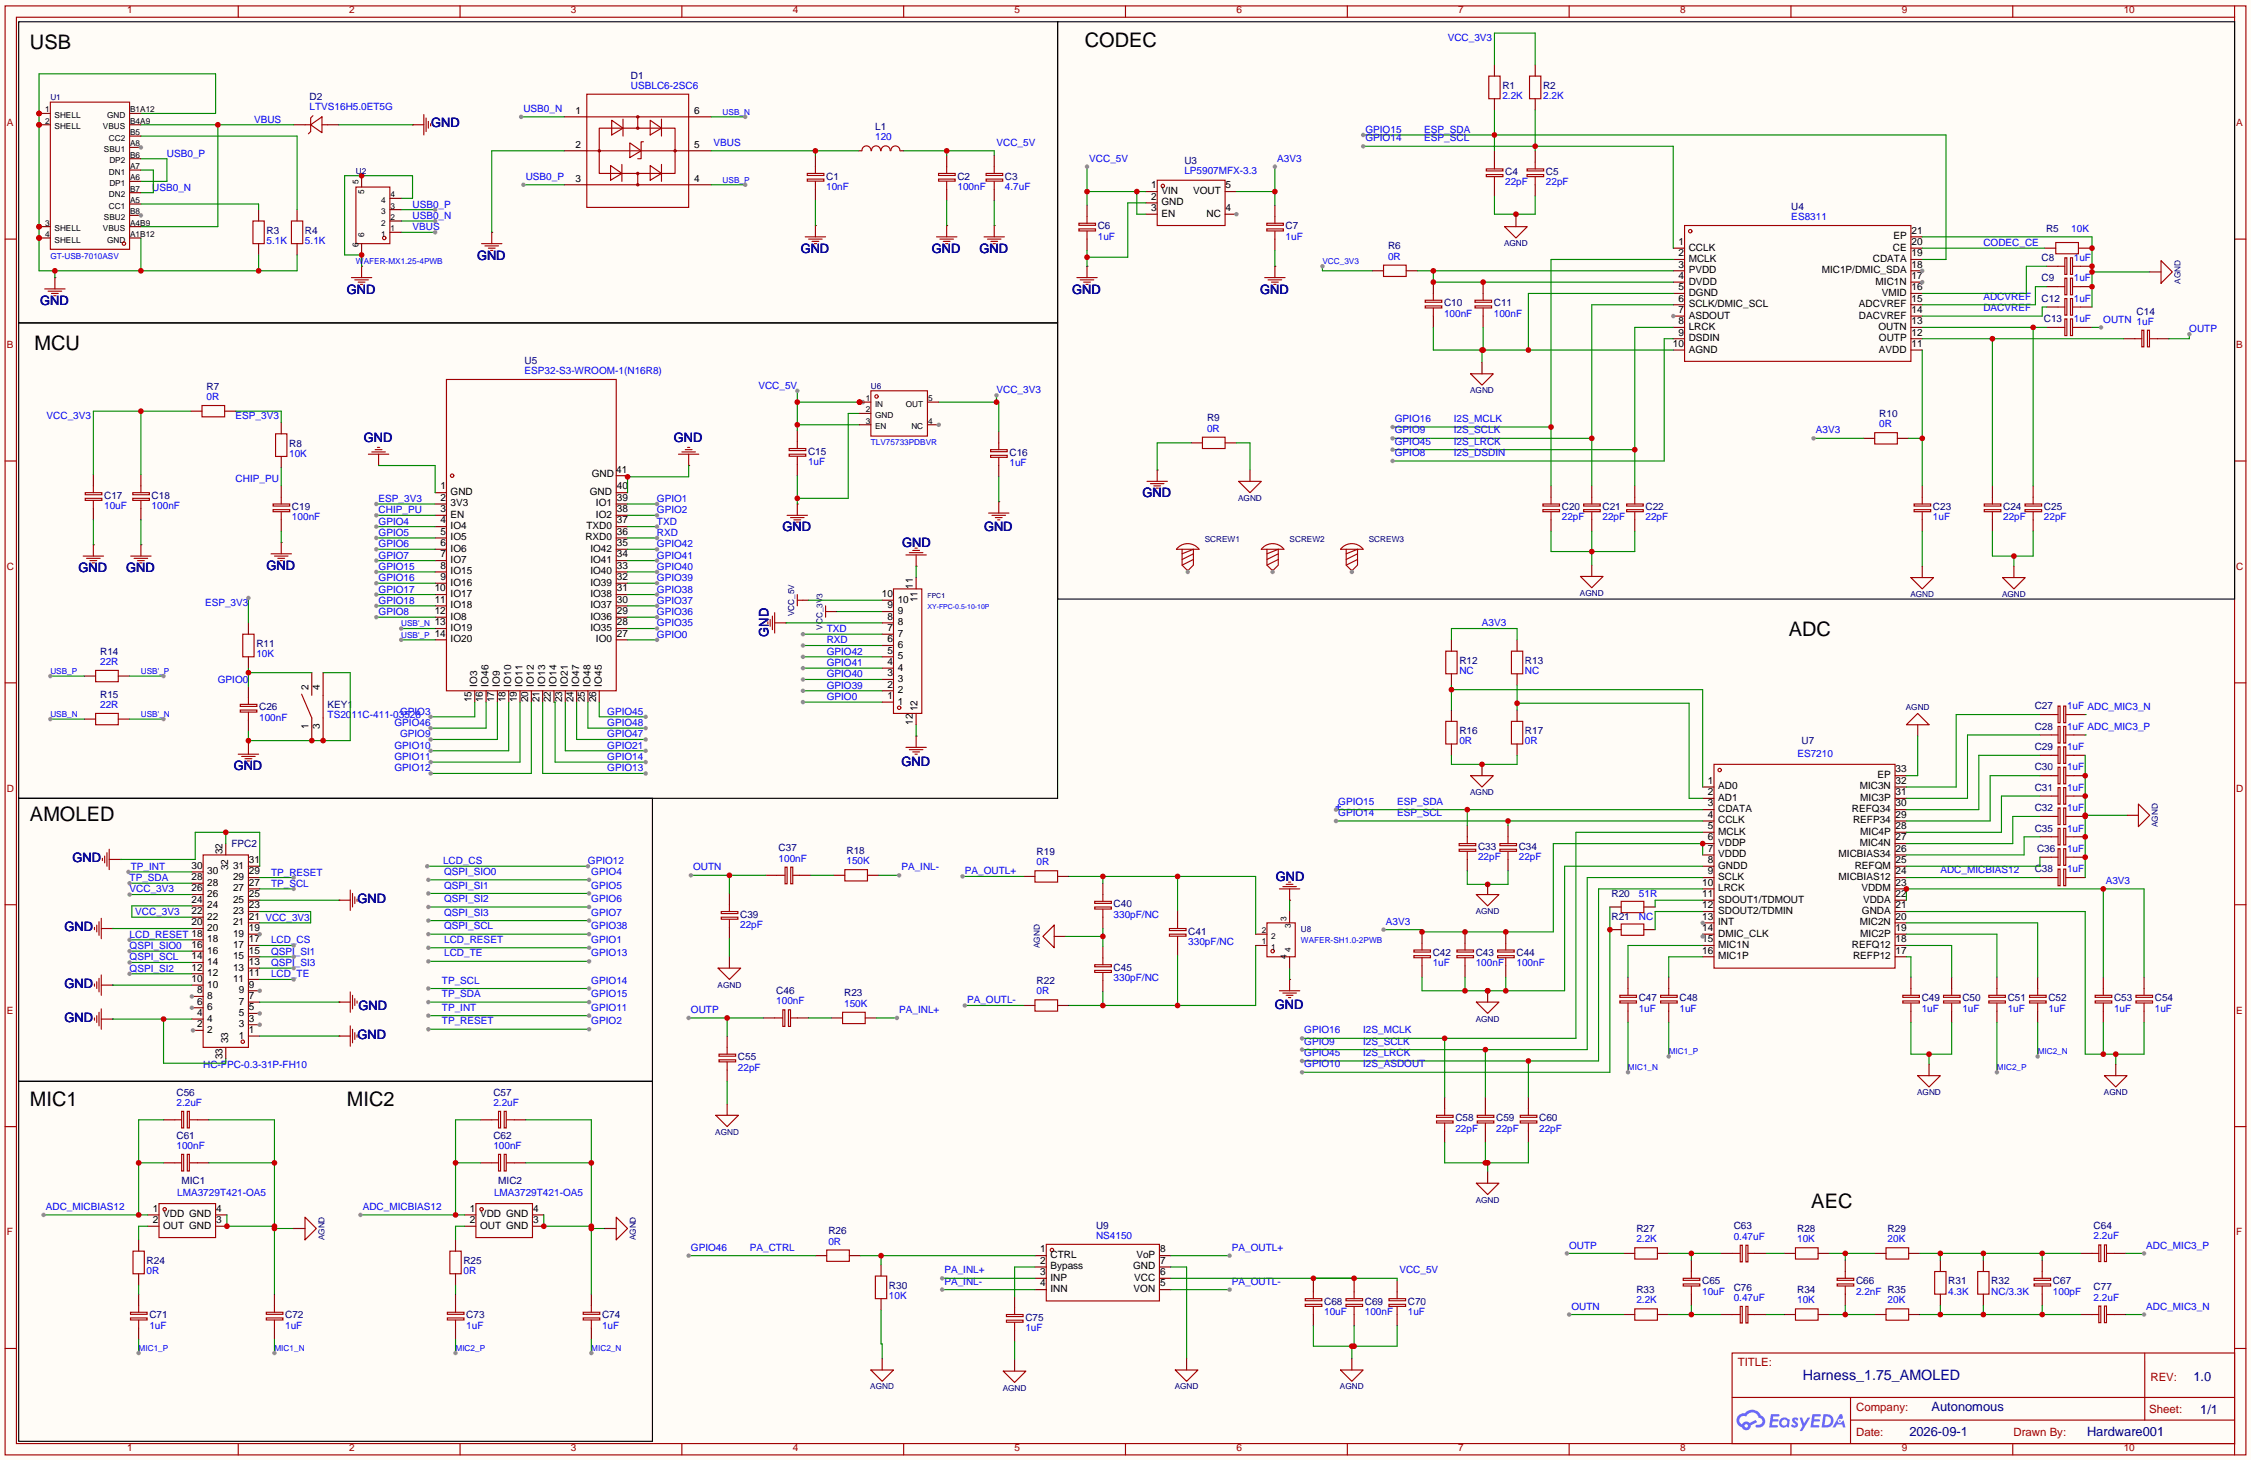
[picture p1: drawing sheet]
<svg xmlns="http://www.w3.org/2000/svg" width="505mm" height="328mm" viewBox="0 0 505 328" stroke-linecap="round" stroke-linejoin="round" font-family="sans-serif">
<defs><g id="words">
<g font-size="4.5">
<text x="6.7" y="11">USB</text>
<text x="243.5" y="10.5">CODEC</text>
<text x="7.7" y="78.6">MCU</text>
<text x="401.4" y="142.6">ADC</text>
<text x="6.7" y="184.3">AMOLED</text>
<text x="6.7" y="248.3">MIC1</text>
<text x="77.9" y="248.3">MIC2</text>
<text x="406.5" y="271.1">AEC</text>
</g>
<text font-size="3.2" fill="#000080" x="404.7" y="309.6">Harness_1.75_AMOLED</text>
<g font-size="2.9" fill="#00f">
<text x="96.8" y="28.6">GND</text>
<text x="107.1" y="58.3">GND</text>
<text x="179.7" y="56.7">GND</text>
<text x="209.2" y="56.7">GND</text>
<text x="219.8" y="56.7">GND</text>
<text x="77.9" y="65.9">GND</text>
<text x="240.7" y="65.9">GND</text>
<text x="282.8" y="65.9">GND</text>
<text x="9" y="68.4">GND</text>
<text x="81.7" y="99.2">GND</text>
<text x="151.3" y="99.2">GND</text>
<text x="256.4" y="111.6">GND</text>
<text x="175.6" y="119.2">GND</text>
<text x="220.9" y="119.2">GND</text>
<text x="202.5" y="122.6">GND</text>
<text x="17.7" y="128.4">GND</text>
<text x="28.3" y="128.4">GND</text>
<text x="59.8" y="127.9">GND</text>
<text x="172.5" y="142.9" transform="rotate(-90 172.5 142.9)">GND</text>
<text x="52.5" y="172.8">GND</text>
<text x="202.3" y="171.8">GND</text>
<text x="16.3" y="193.4">GND</text>
<text x="286.3" y="197.6">GND</text>
<text x="80.3" y="202.6">GND</text>
<text x="14.5" y="208.9">GND</text>
<text x="14.5" y="221.6">GND</text>
<text x="80.5" y="226.5">GND</text>
<text x="286.1" y="226.4">GND</text>
<text x="14.5" y="229.2">GND</text>
<text x="80.3" y="233">GND</text>
</g>
<g font-size="2.9" fill="#000080">
<text x="492.3" y="309.8">1.0</text>
<text x="433.5" y="316.7">Autonomous</text>
<text x="493.8" y="317.2">1/1</text>
<text x="428.5" y="322.3">2026-09-1</text>
<text x="468.4" y="322.2">Hardware001</text>
</g>
<g font-size="2.6" fill="#a00000">
<text x="390" y="306.4">TITLE:</text>
<text x="482.6" y="309.8">REV:</text>
<text x="416.6" y="316.6">Company:</text>
<text x="482.4" y="317.1">Sheet:</text>
<text x="416.6" y="322.2">Date:</text>
<text x="451.9" y="322.2">Drawn By:</text>
</g>
<g font-size="2.2" fill="#a00000">
<text x="28.6" y="3">1</text>
<text x="78.4" y="3">2</text>
<text x="128.1" y="3">3</text>
<text x="177.9" y="3">4</text>
<text x="227.7" y="3">5</text>
<text x="277.5" y="3">6</text>
<text x="327.3" y="3">7</text>
<text x="377.1" y="3">8</text>
<text x="426.8" y="3">9</text>
<text x="476.6" y="3">10</text>
<text x="1.5" y="28.3">A</text>
<text x="501.9" y="28.3">A</text>
<text x="1.5" y="78.1">B</text>
<text x="501.9" y="78.1">B</text>
<text x="1.5" y="127.9">C</text>
<text x="501.9" y="127.9">C</text>
<text x="1.5" y="177.6">D</text>
<text x="501.9" y="177.6">D</text>
<text x="1.5" y="227.4">E</text>
<text x="501.9" y="227.4">E</text>
<text x="1.5" y="277.2">F</text>
<text x="501.9" y="277.2">F</text>
<text x="28.6" y="325.6">1</text>
<text x="78.4" y="325.6">2</text>
<text x="128.1" y="325.6">3</text>
<text x="177.9" y="325.6">4</text>
<text x="227.7" y="325.6">5</text>
<text x="277.5" y="325.6">6</text>
<text x="327.3" y="325.6">7</text>
<text x="377.1" y="325.6">8</text>
<text x="426.8" y="325.6">9</text>
<text x="476.6" y="325.6">10</text>
</g>
<g font-size="2.2" fill="#00f">
<text x="324.9" y="9.2">VCC_3V3</text>
<text x="141.6" y="19.9">USBLC6-2SC6</text>
<text x="337.2" y="22.3">2.2K</text>
<text x="346.3" y="22.3">2.2K</text>
<text x="57" y="27.5">VBUS</text>
<text x="69.5" y="24.7">LTVS16H5.0ET5G</text>
<text x="117.5" y="25.1">USB0_N</text>
<text x="306.5" y="29.8">GPIO15</text>
<text x="319.7" y="29.8">ESP_SDA</text>
<text x="37.5" y="35.2">USB0_P</text>
<text x="160.1" y="32.7">VBUS</text>
<text x="196.4" y="31.5">120</text>
<text x="223.6" y="32.7">VCC_5V</text>
<text x="306.5" y="31.7">GPIO14</text>
<text x="319.7" y="31.7">ESP_SCL</text>
<text x="118" y="40.4">USB0_P</text>
<text x="244.5" y="36.3">VCC_5V</text>
<text x="265.8" y="39.1">LP5907MFX-3.3</text>
<text x="286.6" y="36.3">A3V3</text>
<text x="337.8" y="41.6">22pF</text>
<text x="347" y="41.6">22pF</text>
<text x="34.2" y="42.8">USB0_N</text>
<text x="92.6" y="46.6">USB0_P</text>
<text x="185.4" y="42.6">10nF</text>
<text x="214.9" y="42.6">100nF</text>
<text x="225.6" y="42.6">4.7uF</text>
<text x="92.6" y="51.7">VBUS</text>
<text x="92.6" y="49.1">USB0_N</text>
<text x="246.4" y="53.8">1uF</text>
<text x="288.5" y="53.8">1uF</text>
<text x="402" y="49.3">ES8311</text>
<text x="464.9" y="52">10K</text>
<text x="59.8" y="54.8">5.1K</text>
<text x="68.5" y="54.8">5.1K</text>
<text x="311.5" y="58.3">0R</text>
<text x="445.1" y="55.2">CODEC_CE</text>
<text x="465.4" y="58.6">1uF</text>
<text x="465.4" y="63.1">1uF</text>
<text x="324.1" y="71">100nF</text>
<text x="335.3" y="71">100nF</text>
<text x="445.1" y="69.8">DACVREF</text>
<text x="445.1" y="67.3">ADCVREF</text>
<text x="465.4" y="67.7">1uF</text>
<text x="465.4" y="72.3">1uF</text>
<text x="472.1" y="72.4">OUTN 1uF</text>
<text x="491.4" y="74.5">OUTP</text>
<text x="117.7" y="83.9">ESP32-S3-WROOM-1(N16R8)</text>
<text x="46.4" y="89.8">0R</text>
<text x="170.2" y="87.2">VCC_5V</text>
<text x="223.6" y="88.2">VCC_3V3</text>
<text x="10.5" y="94">VCC_3V3</text>
<text x="52.9" y="94">ESP_3V3</text>
<text x="313.1" y="94.7">GPIO16</text>
<text x="326.3" y="94.7">I2S_MCLK</text>
<text x="421.8" y="95.9">0R</text>
<text x="270.9" y="96.9">0R</text>
<text x="313.1" y="97.3">GPIO9</text>
<text x="313.1" y="99.8">GPIO45</text>
<text x="326.3" y="97.3">I2S_SCLK</text>
<text x="326.3" y="99.8">I2S_LRCK</text>
<text x="407.6" y="97.3">A3V3</text>
<text x="64.9" y="102.5">10K</text>
<text x="181.4" y="104.3">1uF</text>
<text x="226.6" y="104.6">1uF</text>
<text x="313.1" y="102.3">GPIO8</text>
<text x="326.3" y="102.3">I2S_DSDIN</text>
<text x="52.9" y="108.3">CHIP_PU</text>
<text x="85" y="112.6">ESP_3V3</text>
<text x="147.4" y="112.6">GPIO1</text>
<text x="23.4" y="114.2">10uF</text>
<text x="34" y="114.2">100nF</text>
<text x="65.5" y="116.8">100nF</text>
<text x="85" y="115.2">CHIP_PU</text>
<text x="85" y="117.7">GPIO4</text>
<text x="147.4" y="117.7">TXD</text>
<text x="147.4" y="115.2">GPIO2</text>
<text x="350.5" y="116.8">22pF</text>
<text x="359.7" y="116.8">22pF</text>
<text x="369.3" y="116.8">22pF</text>
<text x="433.8" y="116.8">1uF</text>
<text x="449.6" y="116.8">22pF</text>
<text x="458.7" y="116.8">22pF</text>
<text x="85" y="120.2">GPIO5</text>
<text x="85" y="122.8">GPIO6</text>
<text x="85" y="125.3">GPIO7</text>
<text x="147.4" y="125.3">GPIO41</text>
<text x="147.4" y="122.8">GPIO42</text>
<text x="147.4" y="120.2">RXD</text>
<text x="85" y="127.9">GPIO15</text>
<text x="85" y="130.4">GPIO16</text>
<text x="147.4" y="130.4">GPIO39</text>
<text x="147.4" y="127.9">GPIO40</text>
<text x="46" y="135.9">ESP_3V3</text>
<text x="85" y="132.9">GPIO17</text>
<text x="85" y="135.5">GPIO18</text>
<text x="147.4" y="135.5">GPIO37</text>
<text x="147.4" y="132.9">GPIO38</text>
<text x="85" y="138">GPIO8</text>
<text x="147.4" y="143.1">GPIO0</text>
<text x="147.4" y="140.6">GPIO35</text>
<text x="147.4" y="138">GPIO36</text>
<text x="185.5" y="141.8">TXD</text>
<text x="332.6" y="140.6">A3V3</text>
<text x="22.5" y="149.2">22R</text>
<text x="57.5" y="147.5">10K</text>
<text x="185.5" y="149.5">GPIO41</text>
<text x="185.5" y="146.9">GPIO42</text>
<text x="185.5" y="144.4">RXD</text>
<text x="48.9" y="153.2">GPIO0</text>
<text x="185.5" y="154.5">GPIO39</text>
<text x="185.5" y="152">GPIO40</text>
<text x="327.5" y="151.2">NC</text>
<text x="342.3" y="151.2">NC</text>
<text x="22.5" y="158.9">22R</text>
<text x="58.2" y="161.7">100nF</text>
<text x="73.5" y="161.2">TS2011C-411-03528</text>
<text x="89.8" y="160.4">GPIO3</text>
<text x="136.3" y="160.4">GPIO45</text>
<text x="185.5" y="157.1">GPIO0</text>
<text x="463.9" y="159.1">1uF ADC_MIC3_N</text>
<text x="88.5" y="162.9">GPIO46</text>
<text x="88.5" y="168">GPIO10</text>
<text x="89.8" y="165.5">GPIO9</text>
<text x="136.3" y="162.9">GPIO48</text>
<text x="136.3" y="165.5">GPIO47</text>
<text x="136.3" y="168">GPIO21</text>
<text x="327.5" y="167">0R</text>
<text x="342.3" y="167">0R</text>
<text x="463.9" y="163.7">1uF ADC_MIC3_P</text>
<text x="88.5" y="170.5">GPIO11</text>
<text x="88.5" y="173.1">GPIO12</text>
<text x="136.3" y="170.5">GPIO14</text>
<text x="136.3" y="173.1">GPIO13</text>
<text x="403.4" y="169.7">ES7210</text>
<text x="463.9" y="172.9">1uF</text>
<text x="463.9" y="168.3">1uF</text>
<text x="463.9" y="177.4">1uF</text>
<text x="300.4" y="183.1">GPIO14</text>
<text x="300.4" y="180.6">GPIO15</text>
<text x="313.6" y="183.1">ESP_SCL</text>
<text x="313.6" y="180.6">ESP_SDA</text>
<text x="463.9" y="182">1uF</text>
<text x="463.9" y="191.2">1uF</text>
<text x="463.9" y="186.6">1uF</text>
<text x="29.1" y="197.7">TP_SDA</text>
<text x="29.3" y="195.2">TP_INT</text>
<text x="60.8" y="196.4">TP_RESET</text>
<text x="99.4" y="193.9">LCD_CS</text>
<text x="99.7" y="196.3">QSPI_SIO0</text>
<text x="132" y="193.9">GPIO12</text>
<text x="132.7" y="196.3">GPIO4</text>
<text x="155.6" y="195.3">OUTN</text>
<text x="174.7" y="193.3">100nF</text>
<text x="190" y="193.9">150K</text>
<text x="202.3" y="195.3">PA_INL-</text>
<text x="216.5" y="196.2">PA_OUTL+</text>
<text x="232.6" y="194.2">0R</text>
<text x="331.7" y="193">22pF</text>
<text x="340.9" y="193">22pF</text>
<text x="435.5" y="195.8">ADC_MICBIAS12</text>
<text x="463.9" y="195.7">1uF</text>
<text x="29.1" y="200.3">VCC_3V3</text>
<text x="60.8" y="199">TP_SCL</text>
<text x="99.7" y="199.4">QSPI_SI1</text>
<text x="99.7" y="202.4">QSPI_SI2</text>
<text x="132.7" y="199.4">GPIO5</text>
<text x="132.7" y="202.4">GPIO6</text>
<text x="367.8" y="201.3">51R</text>
<text x="472.6" y="198.3">A3V3</text>
<text x="30.4" y="205.3">VCC_3V3</text>
<text x="99.7" y="205.5">QSPI_SI3</text>
<text x="99.7" y="208.5">QSPI_SCL</text>
<text x="132.7" y="205.5">GPIO7</text>
<text x="132.7" y="208.5">GPIO38</text>
<text x="166.1" y="208.2">22pF</text>
<text x="249.9" y="205.9">330pF/NC</text>
<text x="311" y="207.5">A3V3</text>
<text x="367.8" y="206.4">NC</text>
<text x="29.1" y="210.4">LCD_RESET 18</text>
<text x="29.1" y="213">QSPI_SIO0</text>
<text x="29.1" y="215.5">QSPI_SCL</text>
<text x="60.8" y="211.7">LCD_CS</text>
<text x="60.8" y="214.2">QSPI_SI1</text>
<text x="99.7" y="211.6">LCD_RESET</text>
<text x="99.7" y="214.6">LCD_TE</text>
<text x="132.7" y="211.6">GPIO1</text>
<text x="132.7" y="214.6">GPIO13</text>
<text x="266.7" y="212">330pF/NC</text>
<text x="29.1" y="218">QSPI_SI2</text>
<text x="60.8" y="216.8">QSPI_SI3</text>
<text x="60.8" y="219.3">LCD_TE</text>
<text x="99.2" y="220.7">TP_SCL</text>
<text x="132.7" y="220.7">GPIO14</text>
<text x="249.9" y="220.1">330pF/NC</text>
<text x="321.6" y="216.8">1uF</text>
<text x="331.2" y="216.8">100nF</text>
<text x="340.4" y="216.8">100nF</text>
<text x="99.2" y="223.7">TP_SDA</text>
<text x="99.2" y="226.8">TP_INT</text>
<text x="132.7" y="223.7">GPIO15</text>
<text x="132.7" y="226.8">GPIO11</text>
<text x="155.1" y="227.3">OUTP</text>
<text x="174.2" y="225.4">100nF</text>
<text x="189.5" y="225.9">150K</text>
<text x="201.8" y="227.3">PA_INL+</text>
<text x="217" y="225.1">PA_OUTL-</text>
<text x="232.6" y="223.1">0R</text>
<text x="367.8" y="227">1uF</text>
<text x="376.9" y="227">1uF</text>
<text x="431.3" y="227">1uF</text>
<text x="440.4" y="227">1uF</text>
<text x="450.6" y="227">1uF</text>
<text x="459.7" y="227">1uF</text>
<text x="474.5" y="227">1uF</text>
<text x="483.6" y="227">1uF</text>
<text x="99.2" y="229.8">TP_RESET</text>
<text x="132.7" y="229.8">GPIO2</text>
<text x="292.7" y="231.9">GPIO16</text>
<text x="305.9" y="231.9">I2S_MCLK</text>
<text x="45.6" y="239.6">HC-FPC-0.3-31P-FH10</text>
<text x="292.7" y="237">GPIO45</text>
<text x="292.7" y="234.4">GPIO9</text>
<text x="292.7" y="239.5">GPIO10</text>
<text x="305.9" y="237">I2S_LRCK</text>
<text x="305.9" y="234.4">I2S_SCLK</text>
<text x="305.9" y="239.5">I2S_ASDOUT</text>
<text x="165.6" y="240.2">22pF</text>
<text x="39.6" y="248.1">2.2uF</text>
<text x="110.7" y="248.1">2.2uF</text>
<text x="39.6" y="257.8">100nF</text>
<text x="110.7" y="257.8">100nF</text>
<text x="326.6" y="253.9">22pF</text>
<text x="335.8" y="253.9">22pF</text>
<text x="345.4" y="253.9">22pF</text>
<text x="39.8" y="268.3">LMA3729T421-OA5</text>
<text x="110.9" y="268.3">LMA3729T421-OA5</text>
<text x="10.3" y="271.5">ADC_MICBIAS12</text>
<text x="81.4" y="271.5">ADC_MICBIAS12</text>
<text x="155.1" y="280.6">GPIO46</text>
<text x="168.3" y="280.6">PA_CTRL</text>
<text x="185.9" y="279.2">0R</text>
<text x="246" y="277.9">NS4150</text>
<text x="276.5" y="280.6">PA_OUTL+</text>
<text x="352.2" y="280.1">OUTP</text>
<text x="367.3" y="278.7">2.2K</text>
<text x="389.1" y="278.2">0.47uF</text>
<text x="403.3" y="278.7">10K</text>
<text x="423.7" y="278.7">20K</text>
<text x="469.9" y="278.1">2.2uF</text>
<text x="481.7" y="280.1">ADC_MIC3_P</text>
<text x="32.9" y="285.9">0R</text>
<text x="104" y="285.9">0R</text>
<text x="212" y="285.7">PA_INL+</text>
<text x="314.1" y="285.7">VCC_5V</text>
<text x="199.5" y="291.5">10K</text>
<text x="212" y="288.3">PA_INL-</text>
<text x="276.5" y="288.3">PA_OUTL-</text>
<text x="352.7" y="293.9">OUTN</text>
<text x="367.3" y="292.5">2.2K</text>
<text x="382" y="290.5">10uF</text>
<text x="389.1" y="291.9">0.47uF</text>
<text x="403.3" y="292.5">10K</text>
<text x="416.6" y="290.5">2.2nF R35</text>
<text x="423.7" y="292.5">20K</text>
<text x="437.3" y="290.5">4.3K</text>
<text x="446.9" y="290.5">NC/3.3K</text>
<text x="460.8" y="290.5">100pF</text>
<text x="469.9" y="291.8">2.2uF</text>
<text x="481.7" y="293.9">ADC_MIC3_N</text>
<text x="33.5" y="298.1">1uF</text>
<text x="64" y="298.1">1uF</text>
<text x="104.6" y="298.1">1uF</text>
<text x="135.1" y="298.1">1uF</text>
<text x="230.1" y="298.6">1uF</text>
<text x="297.2" y="295.1">10uF</text>
<text x="306.3" y="295.1">100nF</text>
<text x="316" y="295.1">1uF</text>
</g>
<g font-size="2.2" fill="#000080">
<text x="141.6" y="17.6">D1</text>
<text x="69.5" y="22.5">D2</text>
<text x="337.2" y="20">R1</text>
<text x="346.3" y="20">R2</text>
<text x="196.4" y="29.3">L1</text>
<text x="185.4" y="40.3">C1</text>
<text x="214.9" y="40.3">C2</text>
<text x="225.6" y="40.3">C3</text>
<text x="265.8" y="36.8">U3</text>
<text x="337.8" y="39.3">C4</text>
<text x="347" y="39.3">C5</text>
<text x="402" y="47.2">U4</text>
<text x="59.8" y="52.5">R3</text>
<text x="68.5" y="52.5">R4</text>
<text x="246.4" y="51.5">C6</text>
<text x="288.5" y="51.5">C7</text>
<text x="459.2" y="52">R5</text>
<text x="311.5" y="55.9">R6</text>
<text x="458.2" y="58.6">C8</text>
<text x="458.2" y="63.1">C9</text>
<text x="324.1" y="68.7">C10</text>
<text x="335.3" y="68.7">C11</text>
<text x="458.2" y="67.7">C12</text>
<text x="479.5" y="70.6">C14</text>
<text x="458.7" y="72.3">C13</text>
<text x="117.7" y="81.6">U5</text>
<text x="46.4" y="87.4">R7</text>
<text x="270.9" y="94.6">R9</text>
<text x="421.8" y="93.5">R10</text>
<text x="64.9" y="100.3">R8</text>
<text x="181.4" y="102">C15</text>
<text x="226.6" y="102.3">C16</text>
<text x="23.4" y="111.9">C17</text>
<text x="34" y="111.9">C18</text>
<text x="65.5" y="114.4">C19</text>
<text x="350.5" y="114.4">C20</text>
<text x="359.7" y="114.4">C21</text>
<text x="369.3" y="114.4">C22</text>
<text x="433.8" y="114.4">C23</text>
<text x="449.6" y="114.4">C24</text>
<text x="458.7" y="114.4">C25</text>
<text x="22.5" y="146.9">R14</text>
<text x="57.5" y="145.2">R11</text>
<text x="327.5" y="148.9">R12</text>
<text x="342.3" y="148.9">R13</text>
<text x="22.5" y="156.5">R15</text>
<text x="58.2" y="159.4">C26</text>
<text x="73.5" y="158.9">KEY1</text>
<text x="456.7" y="159.1">C27</text>
<text x="327.5" y="164.8">R16</text>
<text x="342.3" y="164.8">R17</text>
<text x="404.3" y="167">U7</text>
<text x="456.7" y="163.7">C28</text>
<text x="456.7" y="172.9">C30</text>
<text x="456.7" y="168.3">C29</text>
<text x="456.7" y="177.4">C31</text>
<text x="456.7" y="182">C32</text>
<text x="51.9" y="190.1">FPC2</text>
<text x="174.7" y="191">C37</text>
<text x="190" y="191.6">R18</text>
<text x="232.6" y="191.8">R19</text>
<text x="331.7" y="190.6">C33</text>
<text x="340.9" y="190.6">C34</text>
<text x="456.7" y="186.6">C35</text>
<text x="457.2" y="191.2">C36</text>
<text x="456.7" y="195.7">C38</text>
<text x="249.9" y="203.6">C40</text>
<text x="361.7" y="201.3">R20</text>
<text x="166.1" y="205.9">C39</text>
<text x="266.7" y="209.7">C41</text>
<text x="361.7" y="206.4">R21</text>
<text x="321.6" y="214.5">C42</text>
<text x="331.2" y="214.5">C43</text>
<text x="340.4" y="214.5">C44</text>
<text x="232.6" y="220.8">R22</text>
<text x="249.9" y="217.8">C45</text>
<text x="174.2" y="223">C46</text>
<text x="189.5" y="223.6">R23</text>
<text x="367.8" y="224.7">C47</text>
<text x="376.9" y="224.7">C48</text>
<text x="431.3" y="224.7">C49</text>
<text x="440.4" y="224.7">C50</text>
<text x="450.6" y="224.7">C51</text>
<text x="459.7" y="224.7">C52</text>
<text x="474.5" y="224.7">C53</text>
<text x="483.6" y="224.7">C54</text>
<text x="165.6" y="237.9">C55</text>
<text x="39.6" y="245.9">C56</text>
<text x="110.7" y="245.9">C57</text>
<text x="326.6" y="251.6">C58</text>
<text x="335.8" y="251.6">C59</text>
<text x="345.4" y="251.6">C60</text>
<text x="39.6" y="255.5">C61</text>
<text x="110.7" y="255.5">C62</text>
<text x="40.7" y="265.6">MIC1</text>
<text x="111.8" y="265.6">MIC2</text>
<text x="246" y="275.8">U9</text>
<text x="389.1" y="275.9">C63</text>
<text x="469.9" y="275.8">C64</text>
<text x="185.9" y="276.9">R26</text>
<text x="367.3" y="276.4">R27</text>
<text x="403.3" y="276.4">R28</text>
<text x="423.7" y="276.4">R29</text>
<text x="32.9" y="283.6">R24</text>
<text x="104" y="283.6">R25</text>
<text x="199.5" y="289.2">R30</text>
<text x="297.2" y="292.8">C68</text>
<text x="306.3" y="292.8">C69</text>
<text x="316" y="292.8">C70</text>
<text x="367.3" y="290.1">R33</text>
<text x="382" y="288.2">C65</text>
<text x="389.1" y="289.6">C76</text>
<text x="403.3" y="290.1">R34</text>
<text x="416.6" y="288.2">C66</text>
<text x="437.3" y="288.2">R31</text>
<text x="446.9" y="288.2">R32</text>
<text x="460.8" y="288.2">C67</text>
<text x="469.9" y="289.5">C77</text>
<text x="33.5" y="295.8">C71</text>
<text x="64" y="295.8">C72</text>
<text x="104.6" y="295.8">C73</text>
<text x="135.1" y="295.8">C74</text>
<text x="230.1" y="296.3">C75</text>
</g>
<g font-size="2.2">
<text x="129.2" y="25.5">1</text>
<text x="155.8" y="25.5">6</text>
<text x="129.2" y="33.1">2</text>
<text x="155.8" y="33.1">5</text>
<text x="129.2" y="40.7">3</text>
<text x="155.8" y="40.7">4</text>
<text x="258.3" y="42.3">1</text>
<text x="258.3" y="44.8">2</text>
<text x="258.3" y="47.3">3</text>
<text x="260.7" y="43.5">VIN</text>
<text x="260.7" y="46.1">GND</text>
<text x="267.8" y="43.5">VOUT</text>
<text x="275.1" y="47.3">4</text>
<text x="275.1" y="42.3">5</text>
<text x="260.7" y="48.6">EN</text>
<text x="270.8" y="48.6">NC</text>
<text x="424.9" y="53.7">EP</text>
<text x="429" y="52.4">21</text>
<text x="376.7" y="55">1</text>
<text x="376.7" y="57.5">2</text>
<text x="379" y="56.2">CCLK</text>
<text x="379" y="58.8">MCLK</text>
<text x="420.3" y="58.8">CDATA</text>
<text x="424.8" y="56.2">CE</text>
<text x="429" y="57.5">19</text>
<text x="429" y="55">20</text>
<text x="376.7" y="60">3</text>
<text x="376.7" y="62.6">4</text>
<text x="376.7" y="65.1">5</text>
<text x="379" y="61.3">PVDD</text>
<text x="379" y="63.9">DVDD</text>
<text x="408.9" y="61.3">MIC1P/DMIC_SDA</text>
<text x="421" y="63.9">MIC1N</text>
<text x="429" y="65.1">16</text>
<text x="429" y="62.6">17</text>
<text x="429" y="60">18</text>
<text x="376.7" y="67.7">6</text>
<text x="376.7" y="70.2">7</text>
<text x="379" y="66.4">DGND</text>
<text x="379" y="68.9">SCLK/DMIC_SCL</text>
<text x="379" y="71.5">ASDOUT</text>
<text x="417.2" y="71.5">DACVREF</text>
<text x="417.2" y="68.9">ADCVREF</text>
<text x="422.3" y="66.4">VMID</text>
<text x="429" y="70.2">14</text>
<text x="429" y="67.7">15</text>
<text x="375.5" y="77.8">10</text>
<text x="376.7" y="72.7">8</text>
<text x="376.7" y="75.3">9</text>
<text x="379" y="74">LRCK</text>
<text x="379" y="76.6">DSDIN</text>
<text x="421.6" y="74">OUTN</text>
<text x="421.7" y="76.6">OUTP</text>
<text x="429" y="77.8">11</text>
<text x="429" y="75.3">12</text>
<text x="429" y="72.7">13</text>
<text x="379" y="79.1">AGND</text>
<text x="421.7" y="79.1">AVDD</text>
<text x="132.8" y="107">GND</text>
<text x="138.3" y="106">41</text>
<text x="98.8" y="109.8">1</text>
<text x="98.8" y="112.4">2</text>
<text x="101.1" y="111.1">GND</text>
<text x="101.1" y="113.6">3V3</text>
<text x="132.4" y="111.1">GND</text>
<text x="133.7" y="113.6">IO1</text>
<text x="138.4" y="112.4">39</text>
<text x="138.4" y="109.8">40</text>
<text x="98.8" y="114.9">3</text>
<text x="98.8" y="117.5">4</text>
<text x="98.8" y="120">5</text>
<text x="101.1" y="116.2">EN</text>
<text x="101.1" y="118.7">IO4</text>
<text x="131.6" y="118.7">TXD0</text>
<text x="133.7" y="116.2">IO2</text>
<text x="138.4" y="120">36</text>
<text x="138.4" y="117.5">37</text>
<text x="138.4" y="114.9">38</text>
<text x="98.8" y="122.5">6</text>
<text x="98.8" y="125.1">7</text>
<text x="101.1" y="121.3">IO5</text>
<text x="101.1" y="123.8">IO6</text>
<text x="131.4" y="121.3">RXD0</text>
<text x="132.5" y="123.8">IO42</text>
<text x="138.4" y="125.1">34</text>
<text x="138.4" y="122.5">35</text>
<text x="98.8" y="127.6">8</text>
<text x="98.8" y="130.2">9</text>
<text x="101.1" y="126.3">IO7</text>
<text x="101.1" y="128.9">IO15</text>
<text x="101.1" y="131.4">IO16</text>
<text x="132.5" y="131.4">IO39</text>
<text x="132.5" y="128.9">IO40</text>
<text x="132.5" y="126.3">IO41</text>
<text x="138.4" y="130.2">32</text>
<text x="138.4" y="127.6">33</text>
<text x="97.6" y="132.7">10</text>
<text x="97.6" y="135.2">11</text>
<text x="97.6" y="137.8">12</text>
<text x="101.1" y="134">IO17</text>
<text x="101.1" y="136.5">IO18</text>
<text x="132.5" y="136.5">IO37</text>
<text x="132.5" y="134">IO38</text>
<text x="138.4" y="137.8">29</text>
<text x="138.4" y="135.2">30</text>
<text x="138.4" y="132.7">31</text>
<text x="197.9" y="134">10</text>
<text x="199.2" y="136.5">9</text>
<text x="201.5" y="137.8">9</text>
<text x="201.5" y="135.2">10</text>
<text x="204.9" y="132.1" transform="rotate(-90 204.9 132.1)">11</text>
<text x="205.9" y="135.1" transform="rotate(-90 205.9 135.1)">11</text>
<text x="97.6" y="140.3">13</text>
<text x="97.6" y="142.9">14</text>
<text x="101.1" y="139">IO8</text>
<text x="101.1" y="141.6">IO19</text>
<text x="132.5" y="141.6">IO35</text>
<text x="132.5" y="139">IO36</text>
<text x="138.4" y="142.9">27</text>
<text x="138.4" y="140.3">28</text>
<text x="199.2" y="141.6">7</text>
<text x="199.2" y="139">8</text>
<text x="201.5" y="142.9">7</text>
<text x="201.5" y="140.3">8</text>
<text x="101.1" y="144.1">IO20</text>
<text x="133.7" y="144.1">IO0</text>
<text x="199.2" y="149.2">4</text>
<text x="199.2" y="146.7">5</text>
<text x="199.2" y="144.1">6</text>
<text x="201.5" y="147.9">5</text>
<text x="201.5" y="145.4">6</text>
<text x="69.3" y="154.7" transform="rotate(-90 69.3 154.7)">2</text>
<text x="71.8" y="154.7" transform="rotate(-90 71.8 154.7)">4</text>
<text x="107.1" y="154.1" transform="rotate(-90 107.1 154.1)">IO3</text>
<text x="109.6" y="154.1" transform="rotate(-90 109.6 154.1)">IO46</text>
<text x="112.2" y="154.1" transform="rotate(-90 112.2 154.1)">IO9</text>
<text x="114.7" y="154.1" transform="rotate(-90 114.7 154.1)">IO10</text>
<text x="117.3" y="154.1" transform="rotate(-90 117.3 154.1)">IO11</text>
<text x="119.8" y="154.1" transform="rotate(-90 119.8 154.1)">IO12</text>
<text x="122.3" y="154.1" transform="rotate(-90 122.3 154.1)">IO13</text>
<text x="124.9" y="154.1" transform="rotate(-90 124.9 154.1)">IO14</text>
<text x="127.4" y="154.1" transform="rotate(-90 127.4 154.1)">IO21</text>
<text x="130" y="154.1" transform="rotate(-90 130 154.1)">IO47</text>
<text x="132.5" y="154.1" transform="rotate(-90 132.5 154.1)">IO48</text>
<text x="135" y="154.1" transform="rotate(-90 135 154.1)">IO45</text>
<text x="199.2" y="154.3">2</text>
<text x="199.2" y="151.7">3</text>
<text x="201.5" y="155.6">2</text>
<text x="201.5" y="153">3</text>
<text x="201.5" y="150.5">4</text>
<text x="105.8" y="157.6" transform="rotate(-90 105.8 157.6)">15</text>
<text x="108.4" y="157.6" transform="rotate(-90 108.4 157.6)">16</text>
<text x="110.9" y="157.6" transform="rotate(-90 110.9 157.6)">17</text>
<text x="113.5" y="157.6" transform="rotate(-90 113.5 157.6)">18</text>
<text x="116" y="157.6" transform="rotate(-90 116 157.6)">19</text>
<text x="118.5" y="157.6" transform="rotate(-90 118.5 157.6)">20</text>
<text x="121.1" y="157.6" transform="rotate(-90 121.1 157.6)">21</text>
<text x="123.6" y="157.6" transform="rotate(-90 123.6 157.6)">22</text>
<text x="126.2" y="157.6" transform="rotate(-90 126.2 157.6)">23</text>
<text x="128.7" y="157.6" transform="rotate(-90 128.7 157.6)">24</text>
<text x="131.2" y="157.6" transform="rotate(-90 131.2 157.6)">25</text>
<text x="133.8" y="157.6" transform="rotate(-90 133.8 157.6)">26</text>
<text x="199.2" y="156.8">1</text>
<text x="201.5" y="158.1">1</text>
<text x="205.9" y="159.6" transform="rotate(-90 205.9 159.6)">12</text>
<text x="69.3" y="163.6" transform="rotate(-90 69.3 163.6)">1</text>
<text x="71.8" y="163.6" transform="rotate(-90 71.8 163.6)">3</text>
<text x="204.9" y="162.6" transform="rotate(-90 204.9 162.6)">12</text>
<text x="425.4" y="173.3">33</text>
<text x="383.3" y="175.9">1</text>
<text x="383.3" y="178.4">2</text>
<text x="385.6" y="177.1">AD0</text>
<text x="385.6" y="179.7">AD1</text>
<text x="417.4" y="177.1">MIC3N</text>
<text x="417.5" y="179.7">MIC3P</text>
<text x="421.4" y="174.6">EP</text>
<text x="425.4" y="178.4">31</text>
<text x="425.4" y="175.9">32</text>
<text x="383.3" y="181">3</text>
<text x="383.3" y="183.5">4</text>
<text x="385.6" y="182.2">CDATA</text>
<text x="385.6" y="184.8">CCLK</text>
<text x="415.6" y="182.2">REFQ34</text>
<text x="415.9" y="184.8">REFP34</text>
<text x="425.4" y="183.5">29</text>
<text x="425.4" y="181">30</text>
<text x="50" y="191.7" transform="rotate(-90 50 191.7)">32</text>
<text x="383.3" y="186">5</text>
<text x="383.3" y="188.6">6</text>
<text x="383.3" y="191.1">7</text>
<text x="385.6" y="187.3">MCLK</text>
<text x="385.6" y="189.8">VDDP</text>
<text x="417.4" y="189.8">MIC4N</text>
<text x="417.5" y="187.3">MIC4P</text>
<text x="425.4" y="191.1">26</text>
<text x="425.4" y="188.6">27</text>
<text x="425.4" y="186">28</text>
<text x="43" y="194.9">30</text>
<text x="43" y="197.5">28</text>
<text x="46.5" y="196.2">30</text>
<text x="51.2" y="195.3" transform="rotate(-90 51.2 195.3)">32</text>
<text x="52.3" y="197.5">29</text>
<text x="52.3" y="194.9">31</text>
<text x="55.9" y="196.2">29</text>
<text x="55.9" y="193.7">31</text>
<text x="383.3" y="193.7">8</text>
<text x="383.3" y="196.2">9</text>
<text x="385.6" y="192.4">VDDD</text>
<text x="385.6" y="194.9">GNDD</text>
<text x="385.6" y="197.5">SCLK</text>
<text x="412.7" y="197.5">MICBIAS12</text>
<text x="412.7" y="192.4">MICBIAS34</text>
<text x="416.3" y="194.9">REFQM</text>
<text x="425.4" y="196.2">24</text>
<text x="425.4" y="193.7">25</text>
<text x="43" y="200">26</text>
<text x="43" y="202.5">24</text>
<text x="46.5" y="198.7">28</text>
<text x="46.5" y="201.3">26</text>
<text x="46.5" y="203.8">24</text>
<text x="52.3" y="202.5">25</text>
<text x="52.3" y="200">27</text>
<text x="55.9" y="203.8">23</text>
<text x="55.9" y="201.3">25</text>
<text x="55.9" y="198.7">27</text>
<text x="382.1" y="198.7">10</text>
<text x="382.1" y="201.3">11</text>
<text x="382.1" y="203.8">12</text>
<text x="385.6" y="200">LRCK</text>
<text x="385.6" y="202.5">SDOUT1/TDMOUT</text>
<text x="417.8" y="200">VDDM</text>
<text x="418.1" y="202.5">VDDA</text>
<text x="425.4" y="203.8">21</text>
<text x="425.4" y="201.3">22</text>
<text x="425.4" y="198.7">23</text>
<text x="43" y="205.1">22</text>
<text x="43" y="207.6">20</text>
<text x="46.5" y="206.4">22</text>
<text x="46.5" y="208.9">20</text>
<text x="52.3" y="207.6">21</text>
<text x="52.3" y="205.1">23</text>
<text x="55.9" y="208.9">19</text>
<text x="55.9" y="206.4">21 VCC_3V3</text>
<text x="382.1" y="206.4">13</text>
<text x="382.1" y="208.9">14</text>
<text x="385.6" y="205.1">SDOUT2/TDMIN</text>
<text x="385.6" y="207.6">INT</text>
<text x="417.4" y="207.6">MIC2N</text>
<text x="417.9" y="205.1">GNDA</text>
<text x="425.4" y="208.9">19</text>
<text x="425.4" y="206.4">20</text>
<text x="43" y="212.7">16</text>
<text x="43" y="215.2">14</text>
<text x="46.5" y="211.4">18</text>
<text x="46.5" y="214">16</text>
<text x="52.3" y="215.2">15</text>
<text x="52.3" y="212.7">17</text>
<text x="52.3" y="210.2">19</text>
<text x="55.9" y="214">15</text>
<text x="55.9" y="211.4">17</text>
<text x="382.1" y="211.4">15</text>
<text x="382.1" y="214">16</text>
<text x="385.6" y="210.2">DMIC_CLK</text>
<text x="385.6" y="212.7">MIC1N</text>
<text x="385.6" y="215.2">MIC1P</text>
<text x="415.6" y="212.7">REFQ12</text>
<text x="415.9" y="215.2">REFP12</text>
<text x="417.5" y="210.2">MIC2P</text>
<text x="425.4" y="214">17</text>
<text x="425.4" y="211.4">18</text>
<text x="43" y="217.8">12</text>
<text x="43" y="220.3">10</text>
<text x="46.5" y="216.5">14</text>
<text x="46.5" y="219.1">12</text>
<text x="46.5" y="221.6">10</text>
<text x="52.3" y="220.3">11</text>
<text x="52.3" y="217.8">13</text>
<text x="55.9" y="221.6">9</text>
<text x="55.9" y="219.1">11</text>
<text x="55.9" y="216.5">13</text>
<text x="44.2" y="222.9">8</text>
<text x="44.2" y="225.4">6</text>
<text x="44.2" y="227.9">4</text>
<text x="46.5" y="224.1">8</text>
<text x="46.5" y="226.7">6</text>
<text x="53.6" y="227.9">5</text>
<text x="53.6" y="225.4">7</text>
<text x="53.6" y="222.9">9</text>
<text x="55.9" y="226.7">5</text>
<text x="55.9" y="224.1">7</text>
<text x="44.2" y="230.5">2</text>
<text x="46.5" y="229.2">4</text>
<text x="46.5" y="231.8">2</text>
<text x="53.6" y="233">1</text>
<text x="53.6" y="230.5">3</text>
<text x="55.9" y="231.8">1</text>
<text x="55.9" y="229.2">3</text>
<text x="50" y="237.6" transform="rotate(-90 50 237.6)">33</text>
<text x="51.2" y="234.1" transform="rotate(-90 51.2 234.1)">33</text>
<text x="34.3" y="274.4">2</text>
<text x="34.3" y="271.9">1</text>
<text x="36.6" y="275.7">OUT GND</text>
<text x="36.6" y="273.2">VDD GND</text>
<text x="48.5" y="271.9">4</text>
<text x="48.5" y="274.4">3</text>
<text x="105.4" y="274.4">2</text>
<text x="105.4" y="271.9">1</text>
<text x="107.7" y="275.7">OUT GND</text>
<text x="107.7" y="273.2">VDD GND</text>
<text x="119.6" y="271.9">4</text>
<text x="119.6" y="274.4">3</text>
<text x="233.4" y="281">1</text>
<text x="260.3" y="281">8</text>
<text x="233.4" y="283.6">2</text>
<text x="233.4" y="286.1">3</text>
<text x="235.8" y="282.3">CTRL</text>
<text x="235.8" y="284.8">Bypass</text>
<text x="235.8" y="287.4">INP</text>
<text x="254.3" y="284.8">GND</text>
<text x="254.5" y="287.4">VCC</text>
<text x="255" y="282.3">VoP</text>
<text x="260.3" y="286.1">6</text>
<text x="260.3" y="283.6">7</text>
<text x="233.4" y="288.6">4</text>
<text x="235.8" y="289.9">INN</text>
<text x="254.4" y="289.9">VON</text>
<text x="260.3" y="288.6">5</text>
</g>
<g font-size="1.8" fill="#000080">
<text x="11.3" y="22.5">U1</text>
<text x="79.9" y="39">U2</text>
<text x="337.6" y="55.2">AGND</text>
<text x="489.4" y="63.7" transform="rotate(-90 489.4 63.7)">AGND</text>
<text x="195.5" y="87.2">U6</text>
<text x="329.9" y="88.2">AGND</text>
<text x="277.9" y="112.4">AGND</text>
<text x="270.4" y="121.5">SCREW1</text>
<text x="289.4" y="121.5">SCREW2</text>
<text x="307.2" y="121.5">SCREW3</text>
<text x="354.6" y="133.7">AGND</text>
<text x="428.8" y="134">AGND</text>
<text x="449.3" y="134">AGND</text>
<text x="178.2" y="138.3" transform="rotate(-90 178.2 138.3)">VCC_5V</text>
<text x="184.6" y="141.3" transform="rotate(-90 184.6 141.3)">VCC_3V3</text>
<text x="427.7" y="159.4">AGND</text>
<text x="329.9" y="178.4">AGND</text>
<text x="484.3" y="185.6" transform="rotate(-90 484.3 185.6)">AGND</text>
<text x="292" y="209.1">U8</text>
<text x="331.2" y="205.1">AGND</text>
<text x="233.3" y="212.8" transform="rotate(-90 233.3 212.8)">AGND</text>
<text x="161" y="221.6">AGND</text>
<text x="331.2" y="229.2">AGND</text>
<text x="430.3" y="245.7">AGND</text>
<text x="472.2" y="245.7">AGND</text>
<text x="160.5" y="254.6">AGND</text>
<text x="331.2" y="269.9">AGND</text>
<text x="72.8" y="278.3" transform="rotate(-90 72.8 278.3)">AGND</text>
<text x="142.7" y="278.3" transform="rotate(-90 142.7 278.3)">AGND</text>
<text x="195.3" y="311.8">AGND</text>
<text x="263.7" y="311.8">AGND</text>
<text x="300.7" y="311.8">AGND</text>
<text x="225" y="312">AGND</text>
</g>
<g font-size="1.8">
<text x="10.1" y="27.8">2</text>
<text x="10.1" y="25.2">1</text>
<text x="12.2" y="29">SHELL</text>
<text x="12.2" y="26.5">SHELL</text>
<text x="23.1" y="29">VBUS</text>
<text x="24" y="26.5">GND</text>
<text x="29.2" y="25.2">B1A12</text>
<text x="29.2" y="27.8">B4A9</text>
<text x="23.3" y="34.1">SBU1</text>
<text x="24.4" y="31.6">CC2</text>
<text x="29.2" y="30.3">B5</text>
<text x="29.2" y="32.8">A8</text>
<text x="29.2" y="35.4">B6</text>
<text x="24.4" y="39.2">DN1</text>
<text x="24.5" y="36.7">DP2</text>
<text x="24.5" y="41.7">DP1</text>
<text x="29.2" y="37.9">A7</text>
<text x="29.2" y="40.5">A6</text>
<text x="80.4" y="41.4" transform="rotate(-90 80.4 41.4)">5</text>
<text x="24.4" y="44.3">DN2</text>
<text x="24.4" y="46.8">CC1</text>
<text x="29.2" y="43">B7</text>
<text x="29.2" y="45.5">A5</text>
<text x="81.7" y="43.4" transform="rotate(-90 81.7 43.4)">5</text>
<text x="85.5" y="45.5">4</text>
<text x="87.6" y="46.8">3</text>
<text x="87.6" y="44.3">4</text>
<text x="10.1" y="53.2">4</text>
<text x="10.1" y="50.6">3</text>
<text x="12.2" y="51.9">SHELL</text>
<text x="23.1" y="51.9">VBUS</text>
<text x="23.3" y="49.4">SBU2</text>
<text x="29.2" y="48.1">B8</text>
<text x="29.2" y="50.6">A4B9</text>
<text x="29.2" y="53.2">A1B12</text>
<text x="81.7" y="53.2" transform="rotate(-90 81.7 53.2)">6</text>
<text x="85.5" y="53.2">1</text>
<text x="85.5" y="50.6">2</text>
<text x="85.5" y="48.1">3</text>
<text x="87.6" y="51.9">1</text>
<text x="87.6" y="49.4">2</text>
<text x="12.2" y="54.4">SHELL</text>
<text x="24" y="54.4">GND</text>
<text x="80.4" y="55.3" transform="rotate(-90 80.4 55.3)">6</text>
<text x="194.3" y="90">1</text>
<text x="208.3" y="90">5</text>
<text x="194.3" y="92.5">2</text>
<text x="194.3" y="95.1">3</text>
<text x="196.4" y="91.3">IN</text>
<text x="196.4" y="93.8">GND</text>
<text x="203.3" y="91.3">OUT</text>
<text x="208.3" y="95.1">4</text>
<text x="196.4" y="96.3">EN</text>
<text x="204.5" y="96.3">NC</text>
<text x="283.2" y="209.4">2</text>
<text x="288.7" y="206.6" transform="rotate(-90 288.7 206.6)">3</text>
<text x="289.7" y="208.1" transform="rotate(-90 289.7 208.1)">3</text>
<text x="283.2" y="211.9">1</text>
<text x="285.3" y="213.2">1</text>
<text x="285.3" y="210.6">2</text>
<text x="288.7" y="215.2" transform="rotate(-90 288.7 215.2)">4</text>
<text x="289.7" y="213.7" transform="rotate(-90 289.7 213.7)">4</text>
</g>
<g font-size="1.8" fill="#00f">
<text x="162.2" y="25.8">USB_N</text>
<text x="162.2" y="41">USB_P</text>
<text x="11.3" y="58">GT-USB-7010ASV</text>
<text x="79.9" y="59.3">WAFER-MX1.25-4PWB</text>
<text x="296.8" y="59.3">VCC_3V3</text>
<text x="195.5" y="99.9">TLV75733PDBVR</text>
<text x="90" y="143.1">USB'_P</text>
<text x="90" y="140.6">USB'_N</text>
<text x="11.3" y="151.2">USB_P</text>
<text x="31.6" y="151.2">USB'_P</text>
<text x="11.3" y="160.9">USB_N</text>
<text x="31.6" y="160.9">USB'_N</text>
<text x="292" y="211.7">WAFER-SH1.0-2PWB</text>
<text x="374.5" y="236.6">MIC1_P</text>
<text x="457.3" y="236.6">MIC2_N</text>
<text x="365.4" y="240.1">MIC1_N</text>
<text x="448.2" y="240.1">MIC2_P</text>
<text x="31.1" y="303.1">MIC1_P</text>
<text x="61.6" y="303.1">MIC1_N</text>
<text x="102.2" y="303.1">MIC2_P</text>
<text x="132.7" y="303.1">MIC2_N</text>
</g>
<text font-size="1.6" fill="#00f" x="208.2" y="136.8">XY-FPC-0.5-10-10P</text>
<text font-size="1.6" fill="#000080" x="208.2" y="134.2">FPC1</text>
</g></defs>
<path d="M0 0h505.2v327.6h-505.2z" fill="#fffcf7"/>
<g fill="none" stroke="#a10000" stroke-width=".25">
<path d="M1.1 1.3h503v325.1h-503zM3.7 3.9h497.8v320h-497.8zM53.5 1.3v2.6M103.3 1.3v2.6M153 1.3v2.6M202.8 1.3v2.6M252.6 1.3v2.6M302.4 1.3v2.6M352.2 1.3v2.6M402 1.3v2.6M451.7 1.3v2.6M501.5 1.3v2.6"/>
<path d="M1.1 53.7h2.6M501.5 53.7h2.6M1.1 103.4h2.6M501.5 103.4h2.6M1.1 153.2h2.6M501.5 153.2h2.6M1.1 203h2.6M501.5 203h2.6M1.1 252.8h2.6M501.5 252.8h2.6M1.1 302.6h2.6M388.7 303.6h112.8v20.3h-112.8z"/>
<path d="M388.8 313.6h112.6M415.3 318.6h86.1M415.3 313.6v10.1M481.4 303.6v15M501.5 302.6h2.6M53.5 323.9v2.5M103.3 323.9v2.5M153 323.9v2.5M202.8 323.9v2.5M252.6 323.9v2.5M302.4 323.9v2.5M352.2 323.9v2.5"/>
<path d="M402 323.9v2.5M451.7 323.9v2.5M501.5 323.9v2.5"/>
</g>
<g fill="#5487ff">
<path d="M402.4 318.2l.5-.2 .4 .1 .3 .3-.2 .4a.33 .33 0 0 0-.3-.3 .33 .33 0 0 0-.4 .1l.1 .1a.86 .86 0 0 1 .7 .7 .86 .86 0 0 1-.3 .8l-.7 .1-.6-.4 .4-.4 .5 .3 .2-.1v-.2a.88 .88 0 0 1-.6-1.3z"/>
<path d="M403.9 318.1h.6l.4 1.3 .8-1.3h.6l-1.8 3h-.6l.6-1.1z"/>
<path d="M397.5 317.3h1.6l.3 .1-.1 .4h-1.3l-.1 .7h1.1l.2 .2-.3 .3h-1.1l-.1 .8h1.2l.1 .2-.1 .3h-1.8z"/>
<path d="M406.8 317.3h1.6l.2 .1v.4h-1.3l-.1 .7h1.1l.2 .2-.3 .3h-1.1l-.1 .8h1.2l.1 .2-.1 .3h-1.9z"/>
<path d="M412.9 317.3h.5l.3 .9-.5 .2a.5 .5 0 0 0-.7 .2 .5 .5 0 0 0 .3 .7 .5 .5 0 0 0 .6-.4l.4-.2 .4 1.6h-.6l-.1-.7h-1.2l-.4 .7h-.6z"/>
<path d="M409.2 317.3l-.4 3h1a1.51 1.51 0 0 0 1.7-1.5 1.51 1.51 0 0 0-1.8-1.5zM409.8 317.8a1.02 1.02 0 0 1 1.1 1.2 1.02 1.02 0 0 1-1.4 .8z"/>
<path d="M399.7 318.3a1.11 1.11 0 0 0-.3 1.6 1.11 1.11 0 0 0 1.6 .2l.5 .2 .2-1.7-.4-.2a1.02 1.02 0 0 0-1.6-.1zM399.8 319.2a.67 .67 0 0 1 1.3 0 .67 .67 0 0 1-1.3 0z"/>
<path d="M390.2 317.6a1.58 1.58 0 0 0 .8 2.7 1.01 1.01 0 0 0 1.1 .6 1.01 1.01 0 0 0 .8-1.1l1.4-.7-.3-.5-1.3 .7-.2-.2a1.03 1.03 0 0 0-1.5 .5 1 1 0 0 1-.5-1.4 1 1 0 0 1 1.4-.3 1.49 1.49 0 0 1 1.5-1 1.49 1.49 0 0 1 1.4 1.2 .82 .82 0 0 1 .7 1.1 .82 .82 0 0 1-1.2 .5l-.3 .1v.3a1.4 1.4 0 0 0 2-.6 1.4 1.4 0 0 0-.8-1.9 2.19 2.19 0 0 0-3.7-.5l-.8 .1zM391.5 319.9a.4 .4 0 0 1 .8 0 .4 .4 0 0 1-.8 0z"/>
<circle cx="413" cy="318.8" r=".19"/>
</g>
<g fill="none" stroke="#a10000" stroke-width=".25">
<path d="M68.5 28h1.2M69.7 28l2.6-1.8v3.6zM70.2 26l-.5 .5v3l-.5 .5M72.3 28h1.2M92.6 28h2.5M95.1 25.7v4.6M95.6 26.5v3M96.1 27.2v1.6M96.6 27.7v.6M131.7 21.1h22.9v25.4h-22.9zM131.7 26.2h22.9M131.7 33.8h22.9"/>
<path d="M134.5 28.8h17v10.1h-17zM137 37.1l2.6 1.8-2.6 1.5zM137.3 27l2.5 1.8-2.5 1.5zM139.6 36.9v3.8M139.8 26.7v3.8M141.4 32.1l2.5 1.7-2.5 1.6zM143.1 26.2v2.6M143.1 38.9v2.6M144.4 31.8h-.5v3.8h-.8M145.9 27l2.6 1.8-2.6 1.5zM145.9 37.1l2.6 1.8-2.6 1.5zM148.5 26.7v3.8"/>
<path d="M148.5 36.9v3.8M181.2 38.9h3.7v.5h-3.7zM183 37.4v1.5M193.5 33.8a1.01 1.01 0 0 1 1-1.1 1.01 1.01 0 0 1 1 1.1M195.6 33.8a1.01 1.01 0 0 1 1-1.1 1.01 1.01 0 0 1 1 1.1M197.8 33.8a1.01 1.01 0 0 1 1-1.1 1.01 1.01 0 0 1 1 1.1M199.9 33.8a1.01 1.01 0 0 1 1.1-1.1 1.01 1.01 0 0 1 1 1.1M210.6 38.9h3.8v.5h-3.8zM212.5 37.4v1.5M221.3 38.9h3.7v.5h-3.7zM223.1 37.4v1.5M56.8 49.6h2.5v5.1h-2.5z"/>
<path d="M65.4 49.6h2.5v5.1h-2.5zM81.2 59.7v2.6M108.1 54.7h4.5M108.8 55.2h3.1M109.6 55.7h1.5M110.1 56.2h.5M110.4 52.1v2.6M131.7 41.5h22.9M180.7 53.1h4.6M181.2 40.2h3.7v.4h-3.7zM181.5 53.7h3M182.2 54.2h1.6"/>
<path d="M182.8 54.7h.5M183 40.7v1.8M183 50.6v2.5M210.2 53.1h4.6M210.6 40.2h3.8v.4h-3.8zM210.9 53.7h3.1M211.7 54.2h1.5M212.2 54.7h.5M212.5 40.7v1.8M212.5 50.6v2.5M220.9 53.1h4.5M221.3 40.2h3.7v.4h-3.7z"/>
<path d="M221.6 53.7h3.1M222.4 54.2h1.5M222.9 54.7h.5M223.1 40.7v1.8M223.1 50.6v2.5M10 64.8h4.6M10.8 65.3h3M11.6 65.8h1.5M12.1 66.4h.5M12.3 62.3v2.5M78.9 62.3h4.5M79.6 62.8h3.1"/>
<path d="M80.4 63.3h1.5M80.9 63.8h.5M45.3 91h5.1v2.5h-5.1zM61.8 97.3h2.6v5.1h-2.6zM100.2 85.1h38.1v69.9h-38.1zM19.1 111.8h3.8v.5h-3.8zM19.1 110.5h3.8v.5h-3.8zM21 109v1.5M21 112.3v1.8M29.8 111.8h3.7v.5h-3.7zM29.8 110.5h3.7v.5h-3.7zM31.6 109v1.5"/>
<path d="M31.6 112.3v1.8M61.3 114.4h3.7v.4h-3.7zM61.3 113.1h3.7v.4h-3.7zM63.1 111.6v1.5M63.1 114.9v1.7M82.7 101.9h4.5M83.4 101.4h3.1M84.2 100.9h1.5M84.7 100.4h.5M85 101.9v2.6M152.3 101.9h4.5M153 101.4h3.1"/>
<path d="M153.8 100.9h1.5M154.3 100.4h.5M154.6 101.9v2.6M18.7 124.8h4.5M19.4 125.3h3.1M20.2 125.8h1.5M20.7 126.3h.5M21 122.2v2.6M29.3 124.8h4.6M30.1 125.3h3M30.9 125.8h1.5M31.4 126.3h.5"/>
<path d="M31.6 122.2v2.6M60.8 124.3h4.6M61.6 124.8h3M62.4 125.3h1.5M62.9 125.8h.5M63.1 121.7v2.6M172.3 139.5v.5M172.8 139v1.5M173.4 138.2v3.1M173.9 139.8h2.5M173.9 137.5v4.5M21.5 150.4h5v2.6h-5z"/>
<path d="M53.9 159.3h3.8v.5h-3.8zM53.9 158h3.8v.5h-3.8zM54.5 142.3h2.5v5.1h-2.5zM55.8 156.5v1.5M55.8 159.8v1.8M67.7 155.8l2.3 5.3M72.5 156v5.1M21.5 160.1h5v2.5h-5zM53.5 169.2h4.5M54.2 169.7h3.1M55 170.2h1.5M55.5 170.7h.5"/>
<path d="M55.8 166.7v2.5M45.6 191.8h10.2v43.2h-10.2z"/>
<circle cx="134.5" cy="33.8" r=".25"/>
<circle cx="143.1" cy="26.2" r=".25"/>
<circle cx="143.1" cy="38.9" r=".25"/>
<circle cx="143.1" cy="28.8" r=".25"/>
<circle cx="151.5" cy="33.8" r=".25"/>
<circle cx="143.1" cy="41.5" r=".25"/>
<circle cx="101.5" cy="106.7" r=".38"/>
<circle cx="54.5" cy="233.7" r=".38"/>
</g>
<g fill="none" stroke="#870000" stroke-width=".25">
<path d="M65.9 28h2.6M73.5 28h2.6M92.6 28h.1M126.6 26.2h5.1M126.6 33.8h5.1M154.6 26.2h5M154.6 33.8h5M183 34.9v2.5M192.7 33.8h.7M202.1 33.8h.7M212.5 34.9v2.5M223.1 34.9v2.5"/>
<path d="M58 47v2.6M58 54.7v2.5M66.7 47v2.6M66.7 54.7v2.5M81.2 59.7h.1M110.4 52.1h.1M126.6 41.5h5.1M154.6 41.5h5M183 50.6h.1M183 42.5v2.5M212.5 50.6h.1M212.5 42.5v2.5"/>
<path d="M223.1 50.6h.1M223.1 42.5v2.5M12.3 62.3h.1M42.8 92.3h2.5M50.4 92.3h2.6M63.1 94.8v2.5M21 106.5v2.5M21 114.1v2.5M31.6 106.5v2.5M31.6 114.1v2.5M63.1 102.4v2.6M63.1 109v2.6"/>
<path d="M63.1 116.6v2.6M85 104.5h.1M97.7 110.5h2.5M97.7 113.1h2.5M97.7 115.6h2.5M97.7 118.2h2.5M138.3 110.5h2.5M138.3 113.1h2.5M138.3 115.6h2.5M138.3 118.2h2.5M138.3 106.7h2.5M154.6 104.5h.1"/>
<path d="M21 122.2h.1M31.6 122.2h.1M55.8 139.8v2.5M63.1 121.7h.1M97.7 120.7h2.5M97.7 123.2h2.5M97.7 125.8h2.5M97.7 128.3h2.5M97.7 130.9h2.5M97.7 133.4h2.5M97.7 135.9h2.5M97.7 138.5h2.5"/>
<path d="M138.3 120.7h2.5M138.3 123.2h2.5M138.3 125.8h2.5M138.3 128.3h2.5M138.3 130.9h2.5M138.3 133.4h2.5M138.3 135.9h2.5M138.3 138.5h2.5M176.4 139.8h.1M18.9 151.7h2.6M26.5 151.7h2.6M55.8 147.4v2.5"/>
<path d="M55.8 154v2.5M70 150.9v5.1M72.5 150.9v5.1M97.7 141h2.5M97.7 143.6h2.5M106.6 155v2.5M109.1 155v2.5M111.6 155v2.5M114.2 155v2.5M116.7 155v2.5M119.3 155v2.5M121.8 155v2.5"/>
<path d="M124.3 155v2.5M126.9 155v2.5M129.4 155v2.5M132 155v2.5M134.5 155v2.5M138.3 141h2.5M138.3 143.6h2.5M18.9 161.3h2.6M26.5 161.3h2.6M55.8 166.7h.1M55.8 161.6v2.5M70 161.1v5.1"/>
<path d="M72.5 161.1v5.1M55.8 232.5h2.5M55.8 229.9h2.5"/>
</g>
<path d="M4.2 4.9h233.2v67.5h-233.2zM4.2 72.4h233.2v106.7h-233.2z" fill="none" stroke="#000" stroke-width=".25"/>
<circle cx="58.3" cy="229.9" r=".51" fill="#999"/>
<path d="M55.8 227.4h2.5" fill="none" stroke="#870000" stroke-width=".25"/>
<circle cx="58.3" cy="227.4" r=".51" fill="#999"/>
<path d="M55.8 224.8h2.5M55.8 222.3h2.5" fill="none" stroke="#870000" stroke-width=".25"/>
<circle cx="58.3" cy="222.3" r=".51" fill="#999"/>
<path d="M55.8 219.8h2.5M55.8 217.2h2.5M55.8 214.7h2.5M55.8 212.1h2.5M55.8 209.6h2.5" fill="none" stroke="#870000" stroke-width=".25"/>
<circle cx="58.3" cy="209.6" r=".51" fill="#999"/>
<g fill="none" stroke="#870000" stroke-width=".25">
<path d="M43.1 195.6h2.5M43.1 198.2h2.5M50.7 189.3v2.5M55.8 199.4h2.5M55.8 196.9h2.5M55.8 194.4h2.5M43.1 200.7h2.5M43.1 203.3h2.5M43.1 205.8h2.5M43.1 208.3h2.5M43.1 210.9h2.5M43.1 213.4h2.5"/>
<path d="M43.1 216h2.5M43.1 218.5h2.5M55.8 207.1h2.5M55.8 204.5h2.5M55.8 202h2.5M43.1 221h2.5M43.1 223.6h2.5M50.7 235v2.5"/>
</g>
<circle cx="43.1" cy="223.6" r=".51" fill="#999"/>
<path d="M43.1 226.1h2.5" fill="none" stroke="#870000" stroke-width=".25"/>
<circle cx="43.1" cy="226.1" r=".51" fill="#999"/>
<g fill="none" stroke="#870000" stroke-width=".25">
<path d="M375.5 55.7h2.6M375.5 58.2h2.6M375.5 60.8h2.6M375.5 63.3h2.6M375.5 65.8h2.6M375.5 68.4h2.6M375.5 70.9h2.6M178.9 96.6v2.5M224.2 96.8v2.6M178.9 113.1h.1M178.9 104.2v2.5M224.2 112.6h.1"/>
<path d="M224.2 104.5v2.5M205.6 127.1h.1M205.6 165.2h.1M27.1 192.8h.1M25.3 208.3h.1M76.1 202h.1M289.4 202h.1M289.4 219.8h.1M25.3 221h.1M25.3 228.7h.1M43.1 228.7h2.5M43.1 231.2h2.5"/>
<path d="M76.1 224.8h.1M76.1 232.5h.1"/>
</g>
<g fill="none" stroke="#a10000" stroke-width=".25">
<path d="M378.1 50.6h50.8v30.5h-50.8zM178.9 99.1v1.5M224.2 99.4v1.5M176.7 115.6h4.5M177.1 101.9h3.7v.5h-3.7zM177.1 100.6h3.7v.5h-3.7zM177.4 116.1h3.1M178.2 116.6h1.5M178.7 117.2h.5M178.9 102.4v1.8M178.9 113.1v2.5M221.9 115.1h4.5"/>
<path d="M222.3 102.2h3.8v.4h-3.8zM222.3 100.9h3.8v.5h-3.8zM222.6 115.6h3.1M223.4 116.1h1.5M223.9 116.6h.5M224.2 102.7v1.8M224.2 112.6v2.5M203.3 124.5h4.6M204.1 124h3M204.9 123.5h1.5M205.4 123h.5M205.6 124.5v2.6"/>
<path d="M203.3 167.7h4.6M204.1 168.2h3M204.9 168.7h1.5M205.4 169.2h.5M205.6 165.2v2.5M23 192.6v.5M23.5 192.1v1.5M24 191.3v3.1M24.5 192.8h2.6M24.5 190.6v4.5M78.6 199.7v4.6M287.1 199.4h4.6"/>
<path d="M287.9 198.9h3.1M288.7 198.4h1.5M289.2 197.9h.5M289.4 199.4v2.6M21.2 208.1v.5M21.7 207.6v1.5M22.2 206.8v3.1M22.2 219.5v3.1M22.7 206.1v4.5M22.7 218.8v4.5M22.7 208.3h2.6M76.1 202h2.5"/>
<path d="M79.1 200.5v3M79.6 201.2v1.5M80.1 201.7v.5M289.4 219.8v2.5M21.2 220.8v.5M21.2 228.4v.5M21.7 220.3v1.5M21.7 227.9v1.5M22.2 227.1v3.1M22.7 221h2.6M22.7 226.4v4.5M22.7 228.7h2.6"/>
<path d="M76.1 224.8h2.5M76.1 232.5h2.5M78.6 222.6v4.5M78.6 230.2v4.6M79.1 223.3v3.1M79.1 230.9v3.1M79.6 224.1v1.5M79.6 231.7v1.5M80.1 224.6v.5M80.1 232.2v.5M287.1 222.3h4.6M287.9 222.8h3.1"/>
<path d="M288.7 223.3h1.5M289.2 223.8h.5"/>
<circle cx="379.3" cy="51.9" r=".38"/>
</g>
<path d="M4.2 179.1h142.2v63.5h-142.2z" fill="none" stroke="#000" stroke-width=".25"/>
<circle cx="375.5" cy="70.9" r=".51" fill="#999"/>
<path d="M375.5 73.5h2.6M375.5 76h2.6M375.5 78.5h2.6M428.9 73.5h2.5M428.9 76h2.5M428.9 78.5h2.5M428.9 70.9h2.5M428.9 68.4h2.5M428.9 65.8h2.5M428.9 63.3h2.5" fill="none" stroke="#870000" stroke-width=".25"/>
<circle cx="431.4" cy="63.3" r=".51" fill="#999"/>
<path d="M428.9 60.8h2.5" fill="none" stroke="#870000" stroke-width=".25"/>
<circle cx="431.4" cy="60.8" r=".51" fill="#999"/>
<g fill="none" stroke="#870000" stroke-width=".25">
<path d="M257.2 43h2.5M257.2 45.5h2.5M257.2 48.1h2.5M275 48.1h2.5M428.9 58.2h2.5M428.9 55.7h2.5M428.9 53.1h2.5M308 60.8h2.5M315.6 60.8h2.5M321.7 63.3v2.5M321.7 70.9v2.6M332.9 63.3v2.5"/>
<path d="M332.9 70.9v2.6M418.2 98.4h2.6M425.8 98.4h2.6M348.1 109v2.6M348.1 116.6v2.6M357.3 109v2.6M357.3 116.6v2.6M366.9 109v2.6M366.9 116.6v2.6M431.4 109v2.6M431.4 116.6v2.6"/>
</g>
<g fill="none" stroke="#a10000" stroke-width=".25">
<path d="M259.7 40.4h15.3v10.2h-15.3zM310.5 59.5h5.1v2.5h-5.1zM319.9 68.6h3.7v.5h-3.7zM319.9 67.4h3.7v.4h-3.7zM321.7 65.8v1.6M321.7 69.1v1.8M331 68.6h3.8v.5h-3.8zM331 67.4h3.8v.4h-3.8zM332.9 65.8v1.6M332.9 69.1v1.8M420.8 97.1h5v2.5h-5zM346.3 114.4h3.7v.4h-3.7z"/>
<path d="M346.3 113.1h3.7v.4h-3.7zM348.1 111.6v1.5M348.1 114.9v1.7M355.4 114.4h3.8v.4h-3.8zM355.4 113.1h3.8v.4h-3.8zM357.3 111.6v1.5M357.3 114.9v1.7M365.1 114.4h3.7v.4h-3.7zM365.1 113.1h3.7v.4h-3.7zM366.9 111.6v1.5M366.9 114.9v1.7M429.6 114.4h3.7v.4h-3.7z"/>
<path d="M429.6 113.1h3.7v.4h-3.7zM431.4 111.6v1.5M431.4 114.9v1.7"/>
<circle cx="261" cy="41.7" r=".38"/>
</g>
<circle cx="277.5" cy="48.1" r=".51" fill="#999"/>
<g fill="none" stroke="#870000" stroke-width=".25">
<path d="M335.4 14.5v2.6M344.6 14.5v2.6M335.4 22.2v2.5M335.4 33.8v2.6M344.6 22.2v2.5M344.6 33.8v2.6M244 59.7h.1M244 46v2.6M244 53.7v2.5M275 43h2.5M286.1 59.7h.1M286.1 46v2.6"/>
<path d="M286.1 53.7v2.5M335.4 41.5v2.5M344.6 41.5v2.5M458.9 55.7h2.5M459.4 59.7h2.5M466.5 55.7h2.5M467 59.7h2.5M459.4 73.5h2.5M459.4 68.9h2.5M459.4 64.3h2.5M467 73.5h2.5M467 68.9h2.5"/>
<path d="M467 64.3h2.5M476.6 76h2.6M484.3 76h2.5M267.3 99.4h2.6M275 99.4h2.5M259.7 105.5h.1M447.2 109v2.6M447.2 116.6v2.6M456.3 109v2.6M456.3 116.6v2.6M382.1 176.6h2.6M382.1 179.1h2.6"/>
<path d="M382.1 181.7h2.6M382.1 184.2h2.6M382.1 186.7h2.6M382.1 189.3h2.6M382.1 191.8h2.6M382.1 194.4h2.6M382.1 196.9h2.6M382.1 199.4h2.6M382.1 202h2.6M382.1 204.5h2.6M382.1 207.1h2.6"/>
</g>
<g fill="none" stroke="#a10000" stroke-width=".25">
<path d="M334.1 17.1h2.6v5.1h-2.6zM343.3 17.1h2.5v5.1h-2.5zM333.6 39.2h3.7v.4h-3.7zM333.6 37.9h3.7v.5h-3.7zM335.4 36.4v1.5M335.4 39.7v1.8M342.7 39.2h3.8v.4h-3.8zM342.7 37.9h3.8v.5h-3.8zM344.6 36.4v1.5M344.6 39.7v1.8M242.1 51.4h3.8v.4h-3.8zM242.1 50.1h3.8v.5h-3.8z"/>
<path d="M244 48.6v1.5M244 51.9v1.8M244 59.7v2.6M284.3 51.4h3.7v.4h-3.7zM284.3 50.1h3.7v.5h-3.7zM286.1 48.6v1.5M286.1 51.9v1.8M286.1 59.7v2.6M461.4 54.4h5.1v2.6h-5.1zM461.9 59.7h1.5M463.4 57.8h.5v3.8h-.5zM464.7 57.8h.5v3.8h-.5z"/>
<path d="M465.2 59.7h1.8M241.7 62.3h4.6M242.4 62.8h3.1M243.2 63.3h1.5M243.7 63.8h.5M283.8 62.3h4.6M284.6 62.8h3.1M285.4 63.3h1.5M285.9 63.8h.5M461.9 73.5h1.5M461.9 68.9h1.5M461.9 64.3h1.5"/>
<path d="M463.4 71.6h.5v3.7h-.5zM463.4 67h.5v3.7h-.5zM463.4 62.4h.5v3.7h-.5zM464.7 71.6h.5v3.7h-.5zM464.7 67h.5v3.7h-.5zM464.7 62.4h.5v3.7h-.5zM465.2 73.5h1.8M465.2 68.9h1.8M465.2 64.3h1.8M479.2 76h1.5M480.7 74.1h.5v3.7h-.5zM482 74.1h.4v3.7h-.4z"/>
<path d="M482.5 76h1.8M269.9 98.1h5.1v2.5h-5.1zM257.4 108h4.6M258.2 108.5h3M259 109h1.5M259.5 109.5h.5M259.7 105.5v2.5M445.3 114.4h3.8v.4h-3.8zM445.3 113.1h3.8v.4h-3.8zM447.2 111.6v1.5M447.2 114.9v1.7M454.5 114.4h3.7v.4h-3.7z"/>
<path d="M454.5 113.1h3.7v.4h-3.7zM456.3 111.6v1.5M456.3 114.9v1.7M384.7 171.5h40.6v45.7h-40.6z"/>
<circle cx="386" cy="172.8" r=".38"/>
</g>
<path d="M237.4 4.9h264.1v129.5h-264.1z" fill="none" stroke="#000" stroke-width=".25"/>
<circle cx="382.1" cy="207.1" r=".51" fill="#999"/>
<g fill="none" stroke="#870000" stroke-width=".25">
<path d="M325.8 143.6v2.5M325.8 151.2v2.5M325.8 159.3v2.6M340.5 143.6v2.5M340.5 151.2v2.5M340.5 159.3v2.6M325.8 166.9v2.6M340.5 166.9v2.6M425.3 179.1h2.6M425.3 176.6h2.6M425.3 174h2.6M457.8 174h2.6"/>
<path d="M457.8 178.6h2.6M457.8 169.5h2.6M457.8 164.9h2.6M457.8 160.3h2.6M465.5 174h2.5M465.5 178.6h2.5M465.5 169.5h2.5M465.5 164.9h2.5M465.5 160.3h2.5M171.8 196.4h2.6M179.5 196.4h2.5M187.1 196.4h2.5"/>
<path d="M194.7 196.4h2.5M229.7 196.7h2.6M237.4 196.7h2.5M247.5 198.2v2.5M329.3 185.2v2.6M329.3 192.8v2.6M338.5 185.2v2.6M338.5 192.8v2.6M425.3 199.4h2.6M425.3 196.9h2.6M425.3 194.4h2.6M425.3 191.8h2.6"/>
<path d="M425.3 189.3h2.6M425.3 186.7h2.6M425.3 184.2h2.6M425.3 181.7h2.6M457.8 196.9h2.6M457.8 192.3h2.6M457.8 187.8h2.6M457.8 183.2h2.6M465.5 196.9h2.5M465.5 192.3h2.5M465.5 187.8h2.5M465.5 183.2h2.5"/>
<path d="M163.7 200.5v2.5M163.7 208.1v2.5M247.5 205.8v2.5M247.5 212.4v2.5M264.3 204.3v2.5M264.3 211.9v2.5M319.2 209.1v2.5M319.2 216.7v2.6M328.8 209.1v2.5M328.8 216.7v2.6M337.9 209.1v2.5M337.9 216.7v2.6"/>
<path d="M361.3 203.5h2.6M361.3 208.6h2.6M365.4 219.3v2.5M368.9 203.5h2.6M368.9 208.6h2.6M374.5 219.3v2.5M382.1 209.6h2.6M382.1 212.1h2.6M382.1 214.7h2.6M425.3 209.6h2.6M425.3 212.1h2.6M425.3 214.7h2.6"/>
<path d="M425.3 207.1h2.6M425.3 204.5h2.6M425.3 202h2.6M428.9 219.3v2.5M438 219.3v2.5M448.2 219.3v2.5M457.3 219.3v2.5M472.1 219.3v2.5M481.2 219.3v2.5M163.2 232.5v2.5M171.3 228.4h2.6M178.9 228.4h2.6"/>
<path d="M186.6 228.4h2.5M194.2 228.4h2.5M229.7 225.6h2.6M237.4 225.6h2.5M247.5 220v2.6M365.4 226.9v2.5M374.5 226.9v2.5M428.9 226.9v2.5M438 226.9v2.5M448.2 226.9v2.5M457.3 226.9v2.5M472.1 226.9v2.5"/>
<path d="M481.2 226.9v2.5M36.7 251.3h2.5M44.3 251.3h2.6M107.8 251.3h2.6M115.4 251.3h2.6M163.2 240.1v2.5M324.2 246.2v2.5M324.2 253.8v2.5M333.4 246.2v2.5M333.4 253.8v2.5M343 246.2v2.5M343 253.8v2.5"/>
<path d="M31.1 278.2v2.5M33.1 272.6h2.6M33.1 275.1h2.6M36.7 260.9h2.5M44.3 260.9h2.6M48.4 272.6h2.5M48.4 275.1h2.5M102.2 278.2v2.5M104.3 272.6h2.5M104.3 275.1h2.5M107.8 260.9h2.6M115.4 260.9h2.6"/>
<path d="M119.5 272.6h2.5M119.5 275.1h2.5M31.1 285.8v2.5M31.1 290.4v2.5M31.1 298v2.5M61.6 290.4v2.5M61.6 298v2.5M102.2 285.8v2.5M102.2 290.4v2.5M102.2 298v2.5M132.7 290.4v2.5M132.7 298v2.5"/>
<path d="M183 281.7h2.5M190.6 281.7h2.6M197.7 283.8v2.5M197.7 291.4v2.5M227.7 290.9v2.5M227.7 298.5v2.5M232.3 281.7h2.5M232.3 284.3h2.5M232.3 286.8h2.5M232.3 289.4h2.5M260.2 281.7h2.6M260.2 284.3h2.6"/>
<path d="M260.2 286.8h2.6M260.2 289.4h2.6M294.8 287.3v2.6M294.8 295v2.5M303.9 287.3v2.6M303.9 295v2.5M313.6 287.3v2.6M313.6 295v2.5M364.4 281.2h2.5M364.4 295h2.5M372 281.2h2.5M372 295h2.5"/>
<path d="M379.6 282.8v2.5M379.6 290.4v2.5M386.2 281.2h2.5M386.2 295h2.5M393.8 281.2h2.6M393.8 295h2.6M400.4 281.2h2.6M400.4 295h2.6M408.1 281.2h2.5M408.1 295h2.5M414.1 282.8v2.5M414.1 290.4v2.5"/>
<path d="M420.8 281.2h2.5M420.8 295h2.5M428.4 281.2h2.5M428.4 295h2.5M435.5 282.8v2.5M435.5 290.4v2.5M445.1 282.8v2.5M445.1 290.4v2.5M458.3 282.8v2.5M458.3 290.4v2.5M467 281.2h2.5M467 295h2.5"/>
<path d="M474.6 281.2h2.5M474.6 295h2.5"/>
</g>
<g fill="none" stroke="#a10000" stroke-width=".25">
<path d="M324.5 146.1h2.5v5.1h-2.5zM339.2 146.1h2.6v5.1h-2.6zM461.9 158.4h.5v3.8h-.5zM463.2 158.4h.4v3.8h-.4zM324.5 161.9h2.5v5h-2.5zM339.2 161.9h2.6v5h-2.6zM460.4 178.6h1.5M460.4 174h1.5M460.4 169.5h1.5M460.4 164.9h1.5M460.4 160.3h1.5M461.9 176.7h.5v3.7h-.5z"/>
<path d="M461.9 172.1h.5v3.8h-.5zM461.9 167.6h.5v3.7h-.5zM461.9 163h.5v3.7h-.5zM463.2 176.7h.4v3.7h-.4zM463.2 172.1h.4v3.8h-.4zM463.2 167.6h.4v3.7h-.4zM463.2 163h.4v3.7h-.4zM463.7 178.6h1.8M463.7 174h1.8M463.7 169.5h1.8M463.7 164.9h1.8M463.7 160.3h1.8"/>
<path d="M174.4 196.4h1.7M176.2 194.6h.5v3.7h-.5zM177.5 194.6h.4v3.7h-.4zM177.9 196.4h1.6M189.6 195.1h5.1v2.6h-5.1zM232.3 195.4h5.1v2.5h-5.1zM327.5 190.6h3.7v.4h-3.7zM327.5 189.3h3.7v.4h-3.7zM329.3 187.8v1.5M329.3 191.1v1.7M336.6 190.6h3.8v.4h-3.8zM336.6 189.3h3.8v.4h-3.8z"/>
<path d="M338.5 187.8v1.5M338.5 191.1v1.7M460.4 196.9h1.5M460.4 192.3h1.5M460.4 187.8h1.5M460.4 183.2h1.5M461.9 195h.5v3.7h-.5zM461.9 190.4h.5v3.8h-.5zM461.9 185.9h.5v3.7h-.5zM461.9 181.3h.5v3.7h-.5zM463.2 195h.4v3.7h-.4zM463.2 190.4h.4v3.8h-.4z"/>
<path d="M463.2 185.9h.4v3.7h-.4zM463.2 181.3h.4v3.7h-.4zM463.7 196.9h1.8M463.7 192.3h1.8M463.7 187.8h1.8M463.7 183.2h1.8M161.9 205.8h3.7v.5h-3.7zM161.9 204.5h3.7v.5h-3.7zM163.7 203v1.5M163.7 206.3v1.8M245.7 203.5h3.7v.5h-3.7zM245.7 202.2h3.7v.5h-3.7z"/>
<path d="M245.7 217.7h3.7v.5h-3.7zM245.7 216.5h3.7v.4h-3.7zM247.5 200.7v1.5M247.5 204v1.8M247.5 214.9v1.6M247.5 218.2v1.8M262.5 209.6h3.7v.5h-3.7zM262.5 208.3h3.7v.5h-3.7zM264.3 206.8v1.5M264.3 210.1v1.8M317.3 214.4h3.8v.5h-3.8zM317.3 213.2h3.8v.4h-3.8z"/>
<path d="M319.2 211.6v1.6M319.2 214.9v1.8M327 214.4h3.7v.5h-3.7zM327 213.2h3.7v.4h-3.7zM328.8 211.6v1.6M328.8 214.9v1.8M336.1 214.4h3.8v.5h-3.8zM336.1 213.2h3.8v.4h-3.8zM337.9 211.6v1.6M337.9 214.9v1.8M363.9 202.2h5v2.6h-5zM363.9 207.3h5v2.6h-5z"/>
<path d="M161.4 237.8h3.7v.5h-3.7zM161.4 236.5h3.7v.5h-3.7zM163.2 235v1.5M163.2 238.3v1.8M173.9 228.4h1.7M175.7 226.6h.4v3.7h-.4zM177 226.6h.4v3.7h-.4zM177.4 228.4h1.5M189.1 227.1h5.1v2.6h-5.1zM232.3 224.3h5.1v2.6h-5.1zM363.6 224.6h3.7v.5h-3.7zM363.6 223.3h3.7v.5h-3.7z"/>
<path d="M365.4 221.8v1.5M365.4 225.1v1.8M372.7 224.6h3.7v.5h-3.7zM372.7 223.3h3.7v.5h-3.7zM374.5 221.8v1.5M374.5 225.1v1.8M427.1 224.6h3.7v.5h-3.7zM427.1 223.3h3.7v.5h-3.7zM428.9 221.8v1.5M428.9 225.1v1.8M436.2 224.6h3.7v.5h-3.7zM436.2 223.3h3.7v.5h-3.7z"/>
<path d="M438 221.8v1.5M438 225.1v1.8M446.4 224.6h3.7v.5h-3.7zM446.4 223.3h3.7v.5h-3.7zM448.2 221.8v1.5M448.2 225.1v1.8M455.5 224.6h3.7v.5h-3.7zM455.5 223.3h3.7v.5h-3.7zM457.3 221.8v1.5M457.3 225.1v1.8M470.2 224.6h3.8v.5h-3.8zM470.2 223.3h3.8v.5h-3.8z"/>
<path d="M472.1 221.8v1.5M472.1 225.1v1.8M479.4 224.6h3.7v.5h-3.7zM479.4 223.3h3.7v.5h-3.7zM481.2 221.8v1.5M481.2 225.1v1.8M39.2 251.3h1.6M40.8 249.4h.4v3.7h-.4zM40.8 259h.4v3.7h-.4zM42 249.4h.5v3.7h-.5zM42 259h.5v3.7h-.5zM42.5 251.3h1.8"/>
<path d="M110.4 251.3h1.5M111.9 259h.4v3.7h-.4zM111.9 249.4h.4v3.7h-.4zM113.2 259h.4v3.7h-.4zM113.2 249.4h.4v3.7h-.4zM113.7 251.3h1.7M322.4 251.5h3.7v.5h-3.7zM322.4 250.2h3.7v.5h-3.7zM324.2 248.7v1.5M324.2 252v1.8M331.5 251.5h3.8v.5h-3.8zM331.5 250.2h3.8v.5h-3.8z"/>
<path d="M333.4 248.7v1.5M333.4 252v1.8M341.2 251.5h3.7v.5h-3.7zM341.2 250.2h3.7v.5h-3.7zM343 248.7v1.5M343 252v1.8M35.7 270.1h12.7v7.6h-12.7zM39.2 260.9h1.6M42.5 260.9h1.8M106.8 270.1h12.7v7.6h-12.7zM110.4 260.9h1.5M113.7 260.9h1.7"/>
<path d="M234.8 279.2h25.4v12.7h-25.4zM366.9 280h5.1v2.5h-5.1zM390.6 279.4h.4v3.7h-.4zM391.8 279.4h.5v3.7h-.5zM403 280h5.1v2.5h-5.1zM423.3 280h5.1v2.5h-5.1zM471 279.3h.5v3.8h-.5zM472.3 279.3h.5v3.8h-.5zM29.3 295.7h3.7v.5h-3.7zM29.3 294.4h3.7v.5h-3.7zM29.8 280.7h2.6v5.1h-2.6zM31.1 292.9v1.5"/>
<path d="M31.1 296.2v1.8M59.8 295.7h3.7v.5h-3.7zM59.8 294.4h3.7v.5h-3.7zM61.6 292.9v1.5M61.6 296.2v1.8M100.4 295.7h3.7v.5h-3.7zM100.4 294.4h3.7v.5h-3.7zM101 280.7h2.5v5.1h-2.5zM102.2 292.9v1.5M102.2 296.2v1.8M130.9 295.7h3.7v.5h-3.7zM130.9 294.4h3.7v.5h-3.7z"/>
<path d="M132.7 292.9v1.5M132.7 296.2v1.8M185.5 280.5h5.1v2.5h-5.1zM196.5 286.3h2.5v5.1h-2.5zM225.9 296.2h3.7v.5h-3.7zM225.9 295h3.7v.4h-3.7zM227.7 293.4v1.6M227.7 296.7v1.8M292.9 292.7h3.8v.4h-3.8zM292.9 291.4h3.8v.5h-3.8zM294.8 289.9v1.5M294.8 293.2v1.8"/>
<path d="M302.1 292.7h3.7v.4h-3.7zM302.1 291.4h3.7v.5h-3.7zM303.9 289.9v1.5M303.9 293.2v1.8M311.7 292.7h3.8v.4h-3.8zM311.7 291.4h3.8v.5h-3.8zM313.6 289.9v1.5M313.6 293.2v1.8M366.9 293.7h5.1v2.5h-5.1zM377.8 288.1h3.7v.5h-3.7zM377.8 286.8h3.7v.5h-3.7zM379.6 285.3v1.5"/>
<path d="M379.6 288.6v1.8M388.7 281.2h1.8M388.7 295h1.8M390.6 293.1h.4v3.8h-.4zM391.8 293.1h.5v3.8h-.5zM392.3 281.2h1.5M392.3 295h1.5M403 293.7h5.1v2.5h-5.1zM412.3 288.1h3.8v.5h-3.8zM412.3 286.8h3.8v.5h-3.8zM414.1 285.3v1.5M414.1 288.6v1.8"/>
<path d="M423.3 293.7h5.1v2.5h-5.1zM434.2 285.3h2.6v5.1h-2.6zM443.9 285.3h2.5v5.1h-2.5zM456.5 288.1h3.7v.5h-3.7zM456.5 286.8h3.7v.5h-3.7zM458.3 285.3v1.5M458.3 288.6v1.8M469.5 281.2h1.5M469.5 295h1.5M471 293h.5v3.8h-.5zM472.3 293h.5v3.8h-.5zM472.8 281.2h1.8"/>
<path d="M472.8 295h1.8"/>
<circle cx="37" cy="271.3" r=".38"/>
<circle cx="108.1" cy="271.3" r=".38"/>
<circle cx="236.1" cy="280.5" r=".38"/>
</g>
<path d="M4.2 242.6h142.2v80.8h-142.2z" fill="none" stroke="#000" stroke-width=".25"/>
<path d="M31.6 25.5h16.8v-8.9h-39.6v44.2h57.9v-3.6M31.6 53.4v7.4M58 57.2v3.6M12.3 60.8v1.5" fill="none" stroke="#008700" stroke-width=".25"/>
<g fill="#c00">
<circle cx="8.8" cy="25.5" r=".63"/>
<circle cx="8.8" cy="28" r=".63"/>
<circle cx="8.8" cy="50.9" r=".63"/>
<circle cx="8.8" cy="53.4" r=".63"/>
<circle cx="12.3" cy="60.8" r=".63"/>
<circle cx="31.6" cy="60.8" r=".63"/>
<circle cx="58" cy="60.8" r=".63"/>
</g>
<path d="M31.6 28h34.3M31.6 35.6h5.9v5.1h-5.9M31.6 38.2h2.8v5h-2.8M48.9 28v22.9h-17.3M76.1 28h16.5" fill="none" stroke="#008700" stroke-width=".25"/>
<circle cx="48.9" cy="28" r=".63" fill="#c00"/>
<path d="M31.6 30.5h35.1v16.5M31.6 45.8h26.4v1.2M117.5 41.5h9.1" fill="none" stroke="#008700" stroke-width=".25"/>
<circle cx="117.5" cy="41.5" r=".51" fill="#999"/>
<path d="M117 26.2h9.6" fill="none" stroke="#008700" stroke-width=".25"/>
<circle cx="117" cy="26.2" r=".51" fill="#999"/>
<path d="M126.6 33.8h-16.2v18.3M159.6 33.8h33.1M183 33.8v1.1" fill="none" stroke="#008700" stroke-width=".25"/>
<circle cx="183" cy="33.8" r=".63" fill="#c00"/>
<path d="M202.8 33.8h20.3v1.1M212.5 33.8v1.1M183 45v5.6M212.5 45v5.6M223.1 45v5.6" fill="none" stroke="#008700" stroke-width=".25"/>
<circle cx="212.5" cy="33.8" r=".63" fill="#c00"/>
<path d="M84.5 113.1h13.2" fill="none" stroke="#008700" stroke-width=".25"/>
<circle cx="84.5" cy="113.1" r=".51" fill="#999"/>
<path d="M84.5 115.6h13.2" fill="none" stroke="#008700" stroke-width=".25"/>
<circle cx="84.5" cy="115.6" r=".51" fill="#999"/>
<path d="M84.5 118.2h13.2" fill="none" stroke="#008700" stroke-width=".25"/>
<circle cx="84.5" cy="118.2" r=".51" fill="#999"/>
<path d="M84.5 120.7h13.2" fill="none" stroke="#008700" stroke-width=".25"/>
<circle cx="84.5" cy="120.7" r=".51" fill="#999"/>
<path d="M84.5 123.2h13.2" fill="none" stroke="#008700" stroke-width=".25"/>
<circle cx="84.5" cy="123.2" r=".51" fill="#999"/>
<path d="M84.5 125.8h13.2" fill="none" stroke="#008700" stroke-width=".25"/>
<circle cx="84.5" cy="125.8" r=".51" fill="#999"/>
<path d="M84.5 128.3h13.2" fill="none" stroke="#008700" stroke-width=".25"/>
<circle cx="84.5" cy="128.3" r=".51" fill="#999"/>
<path d="M84.5 130.9h13.2" fill="none" stroke="#008700" stroke-width=".25"/>
<circle cx="84.5" cy="130.9" r=".51" fill="#999"/>
<path d="M84.5 133.4h13.2" fill="none" stroke="#008700" stroke-width=".25"/>
<circle cx="84.5" cy="133.4" r=".51" fill="#999"/>
<path d="M84.5 135.9h13.2" fill="none" stroke="#008700" stroke-width=".25"/>
<circle cx="84.5" cy="135.9" r=".51" fill="#999"/>
<path d="M84.5 138.5h13.2" fill="none" stroke="#008700" stroke-width=".25"/>
<circle cx="84.5" cy="138.5" r=".51" fill="#999"/>
<path d="M85 104.5h12.7v6M140.8 106.7v3.8M154.6 104.5v2.5h-13.8" fill="none" stroke="#008700" stroke-width=".25"/>
<circle cx="140.8" cy="107" r=".63" fill="#c00"/>
<path d="M140.8 143.6h6.6" fill="none" stroke="#008700" stroke-width=".25"/>
<circle cx="147.4" cy="143.6" r=".51" fill="#999"/>
<path d="M140.8 141h6.6" fill="none" stroke="#008700" stroke-width=".25"/>
<circle cx="147.4" cy="141" r=".51" fill="#999"/>
<path d="M140.8 138.5h6.6" fill="none" stroke="#008700" stroke-width=".25"/>
<circle cx="147.4" cy="138.5" r=".51" fill="#999"/>
<path d="M140.8 135.9h6.6" fill="none" stroke="#008700" stroke-width=".25"/>
<circle cx="147.4" cy="135.9" r=".51" fill="#999"/>
<path d="M140.8 133.4h6.6" fill="none" stroke="#008700" stroke-width=".25"/>
<circle cx="147.4" cy="133.4" r=".51" fill="#999"/>
<path d="M140.8 130.9h6.6" fill="none" stroke="#008700" stroke-width=".25"/>
<circle cx="147.4" cy="130.9" r=".51" fill="#999"/>
<path d="M140.8 128.3h6.6" fill="none" stroke="#008700" stroke-width=".25"/>
<circle cx="147.4" cy="128.3" r=".51" fill="#999"/>
<path d="M140.8 125.8h6.6" fill="none" stroke="#008700" stroke-width=".25"/>
<circle cx="147.4" cy="125.8" r=".51" fill="#999"/>
<path d="M140.8 123.2h6.6" fill="none" stroke="#008700" stroke-width=".25"/>
<circle cx="147.4" cy="123.2" r=".51" fill="#999"/>
<path d="M140.8 120.7h6.6" fill="none" stroke="#008700" stroke-width=".25"/>
<circle cx="147.4" cy="120.7" r=".51" fill="#999"/>
<path d="M140.8 118.2h6.6" fill="none" stroke="#008700" stroke-width=".25"/>
<circle cx="147.4" cy="118.2" r=".51" fill="#999"/>
<path d="M140.8 115.6h6.6" fill="none" stroke="#008700" stroke-width=".25"/>
<circle cx="147.4" cy="115.6" r=".51" fill="#999"/>
<path d="M140.8 113.1h6.6" fill="none" stroke="#008700" stroke-width=".25"/>
<circle cx="147.4" cy="113.1" r=".51" fill="#999"/>
<path d="M106.6 157.5v3.3h-10" fill="none" stroke="#008700" stroke-width=".25"/>
<circle cx="96.6" cy="160.8" r=".51" fill="#999"/>
<path d="M109.1 157.5v5.9h-12.5" fill="none" stroke="#008700" stroke-width=".25"/>
<circle cx="96.6" cy="163.4" r=".51" fill="#999"/>
<path d="M111.6 157.5v8.4h-15" fill="none" stroke="#008700" stroke-width=".25"/>
<circle cx="96.6" cy="165.9" r=".51" fill="#999"/>
<path d="M114.2 157.5v11h-17.6" fill="none" stroke="#008700" stroke-width=".25"/>
<circle cx="96.6" cy="168.5" r=".51" fill="#999"/>
<path d="M116.7 157.5v13.5h-20.1" fill="none" stroke="#008700" stroke-width=".25"/>
<circle cx="96.6" cy="171" r=".51" fill="#999"/>
<path d="M119.3 157.5v16h-22.7" fill="none" stroke="#008700" stroke-width=".25"/>
<circle cx="96.6" cy="173.5" r=".51" fill="#999"/>
<path d="M134.5 157.5v3.3h10.4" fill="none" stroke="#008700" stroke-width=".25"/>
<circle cx="144.9" cy="160.8" r=".51" fill="#999"/>
<path d="M132 157.5v5.9h12.9" fill="none" stroke="#008700" stroke-width=".25"/>
<circle cx="144.9" cy="163.4" r=".51" fill="#999"/>
<path d="M129.4 157.5v8.4h15.5" fill="none" stroke="#008700" stroke-width=".25"/>
<circle cx="144.9" cy="165.9" r=".51" fill="#999"/>
<path d="M126.9 157.5v11h18" fill="none" stroke="#008700" stroke-width=".25"/>
<circle cx="144.9" cy="168.5" r=".51" fill="#999"/>
<path d="M124.3 157.5h.3v13.5h20.3" fill="none" stroke="#008700" stroke-width=".25"/>
<circle cx="144.9" cy="171" r=".51" fill="#999"/>
<path d="M121.8 157.5v16h23.1" fill="none" stroke="#008700" stroke-width=".25"/>
<circle cx="144.9" cy="173.5" r=".51" fill="#999"/>
<path d="M31.6 92.3v14.2M42.8 92.3h-21.8v14.2M21 116.6v5.6M31.6 116.6v5.6" fill="none" stroke="#008700" stroke-width=".25"/>
<circle cx="31.6" cy="92.3" r=".63" fill="#c00"/>
<path d="M53 92.3h10.1v2.5M63.1 105v4M63.1 119.2v2.5M72.5 150.9h6.1v15.3h-22.8M55.8 164.1v2.6" fill="none" stroke="#008700" stroke-width=".25"/>
<g fill="#c00">
<circle cx="55.8" cy="166.2" r=".63"/>
<circle cx="70" cy="166.2" r=".63"/>
<circle cx="72.5" cy="166.2" r=".63"/>
</g>
<path d="M55.8 149.9v4.1M55.8 150.9h14.2" fill="none" stroke="#008700" stroke-width=".25"/>
<circle cx="55.8" cy="150.9" r=".63" fill="#c00"/>
<path d="M55.8 134.2v5.6" fill="none" stroke="#008700" stroke-width=".25"/>
<circle cx="55.8" cy="134.2" r=".51" fill="#999"/>
<path d="M27.1 192.8h16.7v-6.1h14.5v7.7M50.7 186.7v2.6" fill="none" stroke="#008700" stroke-width=".25"/>
<circle cx="50.7" cy="186.7" r=".63" fill="#c00"/>
<path d="M28.8 195.6h14.3" fill="none" stroke="#008700" stroke-width=".25"/>
<circle cx="28.8" cy="195.6" r=".51" fill="#999"/>
<path d="M29.1 198.2h14" fill="none" stroke="#008700" stroke-width=".25"/>
<circle cx="29.1" cy="198.2" r=".51" fill="#999"/>
<path d="M43.1 203.3h-13.5v2.5h13.5M25.3 228.7h17.8M36.7 228.7v9.9h14v-1.1" fill="none" stroke="#008700" stroke-width=".25"/>
<circle cx="36.7" cy="228.7" r=".63" fill="#c00"/>
<path d="M43.1 231.2h.2" fill="none" stroke="#008700" stroke-width=".25"/>
<circle cx="43.3" cy="231.2" r=".51" fill="#999"/>
<path d="M95.9 194.4h36.1" fill="none" stroke="#008700" stroke-width=".25"/>
<g fill="#999">
<circle cx="95.9" cy="194.4" r=".51"/>
<circle cx="132" cy="194.4" r=".51"/>
</g>
<path d="M96.1 197.4h36.1" fill="none" stroke="#008700" stroke-width=".25"/>
<g fill="#999">
<circle cx="132.2" cy="197.4" r=".51"/>
<circle cx="96.1" cy="197.4" r=".51"/>
</g>
<path d="M96.1 200.5h36.1" fill="none" stroke="#008700" stroke-width=".25"/>
<g fill="#999">
<circle cx="132.2" cy="200.5" r=".51"/>
<circle cx="96.1" cy="200.5" r=".51"/>
</g>
<path d="M96.1 203.5h36.1" fill="none" stroke="#008700" stroke-width=".25"/>
<g fill="#999">
<circle cx="132.2" cy="203.5" r=".51"/>
<circle cx="96.1" cy="203.5" r=".51"/>
</g>
<path d="M96.1 206.6h36.1" fill="none" stroke="#008700" stroke-width=".25"/>
<g fill="#999">
<circle cx="132.2" cy="206.6" r=".51"/>
<circle cx="96.1" cy="206.6" r=".51"/>
</g>
<path d="M96.1 209.6h36.1" fill="none" stroke="#008700" stroke-width=".25"/>
<g fill="#999">
<circle cx="132.2" cy="209.6" r=".51"/>
<circle cx="96.1" cy="209.6" r=".51"/>
</g>
<path d="M96.1 212.7h36.1" fill="none" stroke="#008700" stroke-width=".25"/>
<g fill="#999">
<circle cx="132.2" cy="212.7" r=".51"/>
<circle cx="96.1" cy="212.7" r=".51"/>
</g>
<path d="M96.1 215.7h36.1" fill="none" stroke="#008700" stroke-width=".25"/>
<g fill="#999">
<circle cx="132.2" cy="215.7" r=".51"/>
<circle cx="96.1" cy="215.7" r=".51"/>
</g>
<path d="M96.1 221.8h36.1" fill="none" stroke="#008700" stroke-width=".25"/>
<g fill="#999">
<circle cx="132.2" cy="221.8" r=".51"/>
<circle cx="96.1" cy="221.8" r=".51"/>
</g>
<path d="M96.1 224.8h36.1" fill="none" stroke="#008700" stroke-width=".25"/>
<g fill="#999">
<circle cx="132.2" cy="224.8" r=".51"/>
<circle cx="96.1" cy="224.8" r=".51"/>
</g>
<path d="M96.1 227.9h36.1" fill="none" stroke="#008700" stroke-width=".25"/>
<g fill="#999">
<circle cx="132.2" cy="227.9" r=".51"/>
<circle cx="96.1" cy="227.9" r=".51"/>
</g>
<path d="M96.1 230.9h36.1" fill="none" stroke="#008700" stroke-width=".25"/>
<g fill="#999">
<circle cx="132.2" cy="230.9" r=".51"/>
<circle cx="96.1" cy="230.9" r=".51"/>
</g>
<path d="M178.9 87.7v8.9M178.9 95.3h14M178.9 90.2h14.8" fill="none" stroke="#008700" stroke-width=".25"/>
<g fill="#c00">
<circle cx="178.9" cy="95.3" r=".63"/>
<circle cx="178.9" cy="90.2" r=".63"/>
<circle cx="192.9" cy="90.2" r=".63"/>
</g>
<g fill="#999">
<circle cx="193.7" cy="90.2" r=".51"/>
<circle cx="178.9" cy="87.7" r=".51"/>
</g>
<path d="M192.9 92.8h-2.5v19h-11.5M178.9 106.7v6.4" fill="none" stroke="#008700" stroke-width=".25"/>
<circle cx="178.9" cy="111.8" r=".63" fill="#c00"/>
<path d="M210.7 90.2h13.5v6.6M223.6 88.7v1.5" fill="none" stroke="#008700" stroke-width=".25"/>
<circle cx="223.6" cy="90.2" r=".63" fill="#c00"/>
<circle cx="223.6" cy="88.7" r=".51" fill="#999"/>
<path d="M321.7 73.5v5h53.8M332.6 78.5v2.8M332.9 73.5v5M375.5 65.8h-32.5v12.7M224.2 107v5.6M205.6 127.1v2.5M205.6 162.6v2.6M289.4 202v2.5M289.4 217.2v2.6" fill="none" stroke="#008700" stroke-width=".25"/>
<g fill="#c00">
<circle cx="332.9" cy="78.5" r=".63"/>
<circle cx="343" cy="78.5" r=".63"/>
<circle cx="332.6" cy="78.5" r=".63"/>
</g>
<path d="M318.1 60.8h57.4M321.7 60.8v2.5h53.8" fill="none" stroke="#008700" stroke-width=".25"/>
<g fill="#c00">
<circle cx="321.7" cy="60.8" r=".63"/>
<circle cx="321.7" cy="63.3" r=".63"/>
<circle cx="332.9" cy="63.3" r=".63"/>
</g>
<path d="M296.8 59.7v1.1h11.2" fill="none" stroke="#008700" stroke-width=".25"/>
<circle cx="296.8" cy="59.7" r=".51" fill="#999"/>
<path d="M348.1 119.2v4.6h18.8v-4.6M357.3 119.2v7.6" fill="none" stroke="#008700" stroke-width=".25"/>
<circle cx="357.3" cy="123.8" r=".63" fill="#c00"/>
<path d="M375.5 58.2h-27.4v50.8M312.5 95.8h35.6" fill="none" stroke="#008700" stroke-width=".25"/>
<circle cx="348.1" cy="95.8" r=".63" fill="#c00"/>
<circle cx="312.5" cy="95.8" r=".51" fill="#999"/>
<path d="M375.5 68.4h-18.2v40.6M312.5 98.4h44.8" fill="none" stroke="#008700" stroke-width=".25"/>
<circle cx="357.3" cy="98.4" r=".63" fill="#c00"/>
<circle cx="312.5" cy="98.4" r=".51" fill="#999"/>
<path d="M375.5 73.5h-8.6v35.5M312.5 100.9h54.4" fill="none" stroke="#008700" stroke-width=".25"/>
<circle cx="366.9" cy="100.9" r=".63" fill="#c00"/>
<circle cx="312.5" cy="100.9" r=".51" fill="#999"/>
<path d="M375.5 76h-2v27.4h-61" fill="none" stroke="#008700" stroke-width=".25"/>
<circle cx="312.5" cy="103.4" r=".51" fill="#999"/>
<path d="M431.4 78.5v30.5M428.4 98.4h3" fill="none" stroke="#008700" stroke-width=".25"/>
<circle cx="431.4" cy="98.4" r=".63" fill="#c00"/>
<path d="M407 98.4h11.2M431.4 119.2v7.9" fill="none" stroke="#008700" stroke-width=".25"/>
<circle cx="407" cy="98.4" r=".51" fill="#999"/>
<path d="M244 37.4v8.6M244 43h13.2M255.1 43v5.1h2.1" fill="none" stroke="#008700" stroke-width=".25"/>
<g fill="#c00">
<circle cx="255.1" cy="43" r=".63"/>
<circle cx="244" cy="43" r=".63"/>
</g>
<circle cx="244" cy="37.4" r=".51" fill="#999"/>
<path d="M244 56.2v3.5M257.2 45.5h-4.1v12.2h-9.1" fill="none" stroke="#008700" stroke-width=".25"/>
<circle cx="244" cy="57.7" r=".63" fill="#c00"/>
<path d="M286.1 37.4v8.6M277.5 43h8.6M286.1 56.2v3.5" fill="none" stroke="#008700" stroke-width=".25"/>
<circle cx="286.1" cy="43" r=".63" fill="#c00"/>
<circle cx="286.1" cy="37.4" r=".51" fill="#999"/>
<path d="M447.2 119.2v5.6h9.1v-5.6M452 124.8v2.3" fill="none" stroke="#008700" stroke-width=".25"/>
<circle cx="452" cy="124.8" r=".63" fill="#c00"/>
<path d="M431.4 76h45.2M447.2 76v33" fill="none" stroke="#008700" stroke-width=".25"/>
<circle cx="447.2" cy="76" r=".63" fill="#c00"/>
<path d="M431.4 73.5h28M456.3 73.5v35.5" fill="none" stroke="#008700" stroke-width=".25"/>
<circle cx="456.3" cy="73.5" r=".63" fill="#c00"/>
<path d="M469.5 73.5h2.1" fill="none" stroke="#008700" stroke-width=".25"/>
<circle cx="471.6" cy="73.5" r=".51" fill="#999"/>
<path d="M431.4 53.1h38.1v15.8M469 55.7h.5M469.5 61h13" fill="none" stroke="#008700" stroke-width=".25"/>
<g fill="#c00">
<circle cx="469.5" cy="64.3" r=".63"/>
<circle cx="469.5" cy="61" r=".63"/>
<circle cx="469.5" cy="59.7" r=".63"/>
<circle cx="469.5" cy="55.7" r=".63"/>
</g>
<path d="M305.9 30.3h130.9v27.9h-5.4M335.4 24.7v9.1M459.4 59.7h-4.6v6.1h-23.4M459.4 68.9h-1.1v2h-26.9M459.4 64.3h-2.6v4.1h-25.4" fill="none" stroke="#008700" stroke-width=".25"/>
<circle cx="335.4" cy="30.3" r=".63" fill="#c00"/>
<circle cx="305.9" cy="30.3" r=".51" fill="#999"/>
<path d="M335.4 44v4.1h9.2v-4.1M340.2 48.1v.2M431.4 55.7h27.5" fill="none" stroke="#008700" stroke-width=".25"/>
<circle cx="340.2" cy="48.1" r=".63" fill="#c00"/>
<path d="M305.9 32.8h69.6v22.9M344.6 24.7v9.1" fill="none" stroke="#008700" stroke-width=".25"/>
<circle cx="344.6" cy="32.8" r=".63" fill="#c00"/>
<circle cx="305.9" cy="32.8" r=".51" fill="#999"/>
<path d="M335.4 14.5v-7.1h9.2v7.1M267.3 99.4h-7.6v6.1M325.8 143.6v-2.6h14.7v2.6M340.5 153.7v5.6M340.5 157.8h38.6v21.3h3" fill="none" stroke="#008700" stroke-width=".25"/>
<circle cx="340.5" cy="157.8" r=".63" fill="#c00"/>
<path d="M325.8 153.7v5.6M325.8 154.7h56.3v21.9" fill="none" stroke="#008700" stroke-width=".25"/>
<circle cx="325.8" cy="154.7" r=".63" fill="#c00"/>
<path d="M325.8 169.5v2h14.7v-2M299.8 184.2h82.3M338.5 184.2v1" fill="none" stroke="#008700" stroke-width=".25"/>
<circle cx="338.5" cy="184.2" r=".63" fill="#c00"/>
<circle cx="299.8" cy="184.2" r=".51" fill="#999"/>
<path d="M299.8 181.7h82.3M329.3 181.7v3.5" fill="none" stroke="#008700" stroke-width=".25"/>
<circle cx="329.3" cy="181.7" r=".63" fill="#c00"/>
<circle cx="299.8" cy="181.7" r=".51" fill="#999"/>
<path d="M329.3 195.4v3h9.2v-3M333.9 198.2v.2" fill="none" stroke="#008700" stroke-width=".25"/>
<circle cx="333.9" cy="198.4" r=".63" fill="#c00"/>
<path d="M382.1 191.8v-2.5h-33.5v19.8h-29.4v-.5h-8.7" fill="none" stroke="#008700" stroke-width=".25"/>
<g fill="#c00">
<circle cx="319.2" cy="209.1" r=".63"/>
<circle cx="328.8" cy="209.1" r=".63"/>
<circle cx="337.9" cy="209.1" r=".63"/>
<circle cx="382.1" cy="189.3" r=".63"/>
</g>
<circle cx="310.5" cy="208.6" r=".51" fill="#999"/>
<path d="M382.1 194.4h-30.9v27.9h-32v-3M328.8 219.3v3M337.9 219.3v3" fill="none" stroke="#008700" stroke-width=".25"/>
<g fill="#c00">
<circle cx="328.8" cy="222.3" r=".63"/>
<circle cx="337.9" cy="222.3" r=".63"/>
<circle cx="333.9" cy="222.3" r=".63"/>
</g>
<path d="M382.1 199.4h-23.3v38.7h-66.6M343 238.1v8.1" fill="none" stroke="#008700" stroke-width=".25"/>
<circle cx="343" cy="238.1" r=".63" fill="#c00"/>
<circle cx="292.2" cy="238.1" r=".51" fill="#999"/>
<path d="M382.1 196.9h-25.9v38.6h-64M333.4 235.5v10.7" fill="none" stroke="#008700" stroke-width=".25"/>
<circle cx="333.4" cy="235.5" r=".63" fill="#c00"/>
<circle cx="292.2" cy="235.5" r=".51" fill="#999"/>
<path d="M382.1 186.7h-28.4v46.3h-61.5M324.2 233v13.2" fill="none" stroke="#008700" stroke-width=".25"/>
<circle cx="324.2" cy="233" r=".63" fill="#c00"/>
<circle cx="292.2" cy="233" r=".51" fill="#999"/>
<path d="M324.2 256.3v4.6h18.8v-4.6M333.4 256.3v4.6M333.9 260.9v2" fill="none" stroke="#008700" stroke-width=".25"/>
<g fill="#c00">
<circle cx="333.4" cy="260.9" r=".63"/>
<circle cx="333.9" cy="260.9" r=".63"/>
</g>
<path d="M361.3 203.5v37.1h-69.1M382.1 202h-10.6v1.5M382.1 204.5h-10.6v4.1" fill="none" stroke="#008700" stroke-width=".25"/>
<circle cx="361.3" cy="208.6" r=".63" fill="#c00"/>
<circle cx="292.2" cy="240.6" r=".51" fill="#999"/>
<path d="M382.1 212.1h-16.7v7.2M382.1 214.7h-7.6v4.6M365.4 229.4v11.2" fill="none" stroke="#008700" stroke-width=".25"/>
<circle cx="365.4" cy="240.6" r=".51" fill="#999"/>
<path d="M374.5 229.4v7.6" fill="none" stroke="#008700" stroke-width=".25"/>
<circle cx="374.5" cy="237" r=".51" fill="#999"/>
<path d="M427.9 214.7h1v4.6M427.9 212.1h10.1v7.2M428.9 229.4v7.1h9.1v-7.1M432.9 236.5v2.3" fill="none" stroke="#008700" stroke-width=".25"/>
<circle cx="432.9" cy="236.5" r=".63" fill="#c00"/>
<path d="M457.3 229.4v7.6" fill="none" stroke="#008700" stroke-width=".25"/>
<circle cx="457.3" cy="237" r=".51" fill="#999"/>
<path d="M448.2 229.4v11.2" fill="none" stroke="#008700" stroke-width=".25"/>
<circle cx="448.2" cy="240.6" r=".51" fill="#999"/>
<path d="M472.1 199.4v19.9M427.9 209.6h20.3v9.7M427.9 207.1h29.4v12.2M427.9 202v-2.6h53.3v19.9" fill="none" stroke="#008700" stroke-width=".25"/>
<g fill="#c00">
<circle cx="472.1" cy="199.4" r=".63"/>
<circle cx="427.9" cy="199.4" r=".63"/>
</g>
<path d="M427.9 204.5h40.1v32h13.2v-7.1M472.1 229.4v7.1M474.9 236.5v2.3" fill="none" stroke="#008700" stroke-width=".25"/>
<g fill="#c00">
<circle cx="472.1" cy="236.5" r=".63"/>
<circle cx="474.9" cy="236.5" r=".63"/>
</g>
<path d="M468 169.5v27.4M427.9 196.9h29.9M468 182.9h9.4" fill="none" stroke="#008700" stroke-width=".25"/>
<g fill="#c00">
<circle cx="468" cy="192.3" r=".63"/>
<circle cx="468" cy="187.8" r=".63"/>
<circle cx="468" cy="183.2" r=".63"/>
<circle cx="468" cy="182.9" r=".63"/>
<circle cx="468" cy="178.6" r=".63"/>
<circle cx="468" cy="174" r=".63"/>
</g>
<path d="M457.8 178.6h-8.6v8.1h-21.3M457.8 174h-11.1v10.2h-18.8M457.8 169.5h-13.7v12.2h-16.2M457.8 164.9h-16.2v14.2h-13.7M457.8 160.3h-18.8v16.3h-11.1M457.8 192.3v2.1h-29.9M457.8 187.8h-3.5v4h-26.4M457.8 183.2h-6.1v6.1h-23.8M374.5 281.2h11.7M379.6 281.2v1.6" fill="none" stroke="#008700" stroke-width=".25"/>
<circle cx="379.6" cy="281.2" r=".63" fill="#c00"/>
<path d="M374.5 295h11.7M379.6 292.9v2.1" fill="none" stroke="#008700" stroke-width=".25"/>
<circle cx="379.6" cy="295" r=".63" fill="#c00"/>
<path d="M396.4 295h4M396.4 281.2h4M410.6 281.2h10.2M414.1 281.2v1.6" fill="none" stroke="#008700" stroke-width=".25"/>
<circle cx="414.1" cy="281.2" r=".63" fill="#c00"/>
<path d="M410.6 295h10.2M414.1 292.9v2.1" fill="none" stroke="#008700" stroke-width=".25"/>
<circle cx="414.1" cy="295" r=".63" fill="#c00"/>
<path d="M430.9 295h36.1M435.5 292.9v2.1M445.1 292.9v2.1M458.3 292.9v2.1" fill="none" stroke="#008700" stroke-width=".25"/>
<g fill="#c00">
<circle cx="435.5" cy="295" r=".63"/>
<circle cx="445.1" cy="295" r=".63"/>
<circle cx="458.3" cy="295" r=".63"/>
</g>
<path d="M430.9 281.2h36.1M435.5 281.2v1.6M445.1 281.2v1.6M458.3 281.2v1.6" fill="none" stroke="#008700" stroke-width=".25"/>
<g fill="#c00">
<circle cx="458.3" cy="281.2" r=".63"/>
<circle cx="445.1" cy="281.2" r=".63"/>
<circle cx="435.5" cy="281.2" r=".63"/>
</g>
<path d="M477.1 281.2h4.1" fill="none" stroke="#008700" stroke-width=".25"/>
<circle cx="481.2" cy="281.2" r=".51" fill="#999"/>
<path d="M477.1 295h4.1" fill="none" stroke="#008700" stroke-width=".25"/>
<circle cx="481.2" cy="295" r=".51" fill="#999"/>
<path d="M351.7 281.2h12.7" fill="none" stroke="#008700" stroke-width=".25"/>
<circle cx="351.7" cy="281.2" r=".51" fill="#999"/>
<path d="M352.2 295h12.2" fill="none" stroke="#008700" stroke-width=".25"/>
<circle cx="352.2" cy="295" r=".51" fill="#999"/>
<path d="M197.2 196.4h4.6" fill="none" stroke="#008700" stroke-width=".25"/>
<circle cx="201.8" cy="196.4" r=".51" fill="#999"/>
<path d="M155.1 196.4h16.7M163.7 196.4v4.1M182 196.4h5.1M163.7 210.6v4.1" fill="none" stroke="#008700" stroke-width=".25"/>
<circle cx="163.7" cy="196.4" r=".63" fill="#c00"/>
<circle cx="155.1" cy="196.4" r=".51" fill="#999"/>
<path d="M154.6 228.4h16.7M163.2 228.4v4.1" fill="none" stroke="#008700" stroke-width=".25"/>
<circle cx="163.2" cy="228.4" r=".63" fill="#c00"/>
<circle cx="154.6" cy="228.4" r=".51" fill="#999"/>
<path d="M181.5 228.4h5.1M196.7 228.4h4.6M163.2 242.6v5.1" fill="none" stroke="#008700" stroke-width=".25"/>
<circle cx="201.3" cy="228.4" r=".51" fill="#999"/>
<path d="M239.9 196.7h41.9v12.9M247.5 196.7v1.5M264.3 196.7v7.6" fill="none" stroke="#008700" stroke-width=".25"/>
<g fill="#c00">
<circle cx="247.5" cy="196.7" r=".63"/>
<circle cx="264.3" cy="196.7" r=".63"/>
</g>
<path d="M264.3 214.4v11.2M281.8 212.1v13.5h-41.9M247.5 222.6v3" fill="none" stroke="#008700" stroke-width=".25"/>
<g fill="#c00">
<circle cx="247.5" cy="225.6" r=".63"/>
<circle cx="264.3" cy="225.6" r=".63"/>
</g>
<path d="M216.5 225.6h13.2" fill="none" stroke="#008700" stroke-width=".25"/>
<circle cx="216.5" cy="225.6" r=".51" fill="#999"/>
<path d="M216 196.7h13.7" fill="none" stroke="#008700" stroke-width=".25"/>
<circle cx="216" cy="196.7" r=".51" fill="#999"/>
<path d="M262.8 289.4h13.2" fill="none" stroke="#008700" stroke-width=".25"/>
<circle cx="276" cy="289.4" r=".51" fill="#999"/>
<path d="M262.8 281.7h13.2" fill="none" stroke="#008700" stroke-width=".25"/>
<circle cx="276" cy="281.7" r=".51" fill="#999"/>
<path d="M262.8 284.3h3.5v20.6M294.8 297.5v4.6h18.8v-4.6M303.9 297.5v4.6M303.4 302.1v2.8" fill="none" stroke="#008700" stroke-width=".25"/>
<g fill="#c00">
<circle cx="303.9" cy="302.1" r=".63"/>
<circle cx="303.4" cy="302.1" r=".63"/>
</g>
<path d="M262.8 286.8h50.8v.5M294.8 286.8v.5M303.9 286.8v.5" fill="none" stroke="#008700" stroke-width=".25"/>
<g fill="#c00">
<circle cx="303.9" cy="286.8" r=".63"/>
<circle cx="294.8" cy="286.8" r=".63"/>
</g>
<path d="M211.5 289.4h20.8M232.3 284.3h-4.6v6.6M227.7 301v4.1" fill="none" stroke="#008700" stroke-width=".25"/>
<circle cx="211.5" cy="289.4" r=".51" fill="#999"/>
<path d="M211.5 286.8h20.8" fill="none" stroke="#008700" stroke-width=".25"/>
<circle cx="211.5" cy="286.8" r=".51" fill="#999"/>
<path d="M193.2 281.7h39.1M197.7 281.7v2.1M197.7 293.9v7.7h.3v3.3" fill="none" stroke="#008700" stroke-width=".25"/>
<circle cx="197.7" cy="281.7" r=".63" fill="#c00"/>
<path d="M154.6 281.7h28.4" fill="none" stroke="#008700" stroke-width=".25"/>
<circle cx="154.6" cy="281.7" r=".51" fill="#999"/>
<path d="M36.7 251.3h-5.6v21.3M9.8 272.6h23.3M31.1 260.9h5.6" fill="none" stroke="#008700" stroke-width=".25"/>
<g fill="#c00">
<circle cx="31.1" cy="272.6" r=".63"/>
<circle cx="31.1" cy="260.9" r=".63"/>
</g>
<circle cx="9.8" cy="272.6" r=".51" fill="#999"/>
<path d="M46.9 251.3h14.7v39.1M46.9 260.9h14.7M50.9 272.6v2.5h10.7M61.6 275.6h4.3" fill="none" stroke="#008700" stroke-width=".25"/>
<g fill="#c00">
<circle cx="61.6" cy="260.9" r=".63"/>
<circle cx="61.6" cy="275.1" r=".63"/>
<circle cx="50.9" cy="275.1" r=".63"/>
<circle cx="61.6" cy="275.6" r=".63"/>
</g>
<path d="M33.1 275.1h-2v3.1M31.1 288.3v2.1M31.1 300.5v3.1" fill="none" stroke="#008700" stroke-width=".25"/>
<circle cx="31.1" cy="303.6" r=".51" fill="#999"/>
<path d="M61.6 300.5v3.1" fill="none" stroke="#008700" stroke-width=".25"/>
<circle cx="61.6" cy="303.6" r=".51" fill="#999"/>
<path d="M118 251.3h14.7v39.1M118 260.9h14.7M122 272.6v2.5h10.7M132.7 275.6h3.1" fill="none" stroke="#008700" stroke-width=".25"/>
<g fill="#c00">
<circle cx="132.7" cy="275.6" r=".63"/>
<circle cx="132.7" cy="275.1" r=".63"/>
<circle cx="122" cy="275.1" r=".63"/>
<circle cx="132.7" cy="260.9" r=".63"/>
</g>
<path d="M132.7 300.5v3.1" fill="none" stroke="#008700" stroke-width=".25"/>
<circle cx="132.7" cy="303.6" r=".51" fill="#999"/>
<path d="M102.2 300.5v3.1" fill="none" stroke="#008700" stroke-width=".25"/>
<circle cx="102.2" cy="303.6" r=".51" fill="#999"/>
<path d="M107.8 251.3h-5.6v21.3M80.9 272.6h23.4M102.2 260.9h5.6M104.3 275.1h-2.1v3.1M102.2 288.3v2.1" fill="none" stroke="#008700" stroke-width=".25"/>
<g fill="#c00">
<circle cx="102.2" cy="260.9" r=".63"/>
<circle cx="102.2" cy="272.6" r=".63"/>
</g>
<circle cx="80.9" cy="272.6" r=".51" fill="#999"/>
<path d="M382.1 209.6v.5" fill="none" stroke="#008700" stroke-width=".25"/>
<circle cx="382.1" cy="210.1" r=".51" fill="#999"/>
<path d="M468 164.9h.1M468 160.3h.1" fill="none" stroke="#008700" stroke-width=".25"/>
<path d="M8.8 53.4h2.5" fill="none" stroke="#870000" stroke-width=".25"/>
<circle cx="8.8" cy="53.4" r=".63" fill="#c00"/>
<path d="M8.8 50.9h2.5" fill="none" stroke="#870000" stroke-width=".25"/>
<circle cx="8.8" cy="50.9" r=".63" fill="#c00"/>
<path d="M8.8 28h2.5" fill="none" stroke="#870000" stroke-width=".25"/>
<circle cx="8.8" cy="28" r=".63" fill="#c00"/>
<path d="M8.8 25.5h2.5" fill="none" stroke="#870000" stroke-width=".25"/>
<circle cx="8.8" cy="25.5" r=".63" fill="#c00"/>
<path d="M29.1 25.5h2.5M29.1 28h2.5M29.1 30.5h2.5M29.1 33.1h2.5" fill="none" stroke="#870000" stroke-width=".25"/>
<circle cx="31.6" cy="33.1" r=".51" fill="#999"/>
<path d="M29.1 35.6h2.5M29.1 38.2h2.5M29.1 40.7h2.5M29.1 43.2h2.5M29.1 45.8h2.5M29.1 48.3h2.5" fill="none" stroke="#870000" stroke-width=".25"/>
<circle cx="31.6" cy="48.3" r=".51" fill="#999"/>
<path d="M29.1 50.9h2.5M29.1 53.4h2.5M340.2 48.3v2.6M482.5 61h2.5M332.6 81.3v2.6M280.5 105.5v2.5M357.3 126.8v2.5M431.4 127.1v2.5M452 127.1v2.5" fill="none" stroke="#870000" stroke-width=".25"/>
<g fill="none" stroke="#a10000" stroke-width=".25">
<path d="M11.3 22.9h17.8v33h-17.8zM337.7 50.9h5.1l-2.6 2.5zM485 58.5l2.6 2.5-2.6 2.6zM330.1 83.9h5.1l-2.6 2.5zM278 108h5.1l-2.6 2.5zM354.7 129.3h5.1l-2.5 2.6zM428.9 129.6h5.1l-2.6 2.5zM449.5 129.6h5l-2.5 2.5z"/>
<circle cx="27.8" cy="54.7" r=".38"/>
</g>
<path d="M491.4 75v1h-4.6M277.5 99.4h3v6.1" fill="none" stroke="#008700" stroke-width=".25"/>
<circle cx="491.4" cy="75" r=".51" fill="#999"/>
<path d="M332.6 171.5v2.5" fill="none" stroke="#870000" stroke-width=".25"/>
<circle cx="332.6" cy="171.5" r=".63" fill="#c00"/>
<path d="M330.1 174h5.1l-2.6 2.6zM331.3 200.7h5.1l-2.5 2.6z" fill="none" stroke="#a10000" stroke-width=".25"/>
<path d="M333.9 198.2v2.5M333.9 222.3v2.5" fill="none" stroke="#870000" stroke-width=".25"/>
<circle cx="333.9" cy="222.3" r=".63" fill="#c00"/>
<g fill="none" stroke="#a10000" stroke-width=".25">
<path d="M427.9 162.6l2.5-2.5 2.5 2.5zM479.9 180.4l2.6 2.5-2.6 2.6zM161.2 217.2h5l-2.5 2.6zM236.6 207.6v5.1l-2.5-2.6zM331.3 224.8h5.1l-2.5 2.6zM160.7 250.2h5l-2.5 2.6zM430.4 241.4h5.1l-2.6 2.5zM472.3 241.4h5.1l-2.5 2.5zM68.5 273.1l2.5 2.5-2.5 2.6zM138.3 273.1l2.5 2.5-2.5 2.6zM331.3 265.5h5.1l-2.5 2.5zM195.5 307.4h5l-2.5 2.5z"/>
<path d="M225.2 307.7h5.1l-2.6 2.5zM263.8 307.4h5.1l-2.6 2.5zM300.9 307.4h5l-2.5 2.5z"/>
</g>
<g fill="none" stroke="#870000" stroke-width=".25">
<path d="M430.4 162.6v2.6M477.4 182.9h2.5M163.7 214.7v2.5M236.6 210.1h2.5M432.9 238.8v2.6M474.9 238.8v2.6M163.2 247.7v2.5M65.9 275.6h2.6M135.8 275.6h2.5M333.9 262.9v2.6M198 304.9v2.5M227.7 305.1v2.6"/>
<path d="M266.3 304.9v2.5M303.4 304.9v2.5"/>
</g>
<path d="M430.4 165.2v8.8h-2.5M239.1 210.1h8.4M247.5 208.3v4.1" fill="none" stroke="#008700" stroke-width=".25"/>
<circle cx="247.5" cy="210.1" r=".63" fill="#c00"/>
<g fill="none" stroke="#a10000" stroke-width=".25">
<path d="M195.5 87.7h12.7v10.1h-12.7z"/>
<circle cx="196.7" cy="89" r=".38"/>
</g>
<path d="M192.9 90.2h2.6" fill="none" stroke="#870000" stroke-width=".25"/>
<circle cx="192.9" cy="90.2" r=".63" fill="#c00"/>
<path d="M192.9 92.8h2.6M192.9 95.3h2.6M208.2 95.3h2.5" fill="none" stroke="#870000" stroke-width=".25"/>
<circle cx="210.7" cy="95.3" r=".51" fill="#999"/>
<path d="M208.2 90.2h2.5" fill="none" stroke="#870000" stroke-width=".25"/>
<path d="M90 44.5h2.6v-5.1h-15.3v17.8h3.9v2.5M90 52.1h7.7" fill="none" stroke="#008700" stroke-width=".25"/>
<circle cx="97.7" cy="52.1" r=".51" fill="#999"/>
<path d="M90 49.6h7.7" fill="none" stroke="#008700" stroke-width=".25"/>
<circle cx="97.7" cy="49.6" r=".51" fill="#999"/>
<path d="M90 47h7.7" fill="none" stroke="#008700" stroke-width=".25"/>
<circle cx="97.7" cy="47" r=".51" fill="#999"/>
<path d="M58.3 199.4h7.6" fill="none" stroke="#008700" stroke-width=".25"/>
<circle cx="65.9" cy="199.4" r=".51" fill="#999"/>
<path d="M58.3 196.9h7.6" fill="none" stroke="#008700" stroke-width=".25"/>
<circle cx="65.9" cy="196.9" r=".51" fill="#999"/>
<path d="M29.1 200.7h14" fill="none" stroke="#008700" stroke-width=".25"/>
<circle cx="29.1" cy="200.7" r=".51" fill="#999"/>
<path d="M25.3 208.3h17.8M29.1 210.9h14M58.3 202h17.8M58.3 204.5h11.4v2.6h-11.4" fill="none" stroke="#008700" stroke-width=".25"/>
<circle cx="29.1" cy="210.9" r=".51" fill="#999"/>
<path d="M58.3 212.1h7.6" fill="none" stroke="#008700" stroke-width=".25"/>
<circle cx="65.9" cy="212.1" r=".51" fill="#999"/>
<path d="M29.1 213.4h14" fill="none" stroke="#008700" stroke-width=".25"/>
<circle cx="29.1" cy="213.4" r=".51" fill="#999"/>
<path d="M58.3 214.7h7.6" fill="none" stroke="#008700" stroke-width=".25"/>
<circle cx="65.9" cy="214.7" r=".51" fill="#999"/>
<path d="M29.1 216h14" fill="none" stroke="#008700" stroke-width=".25"/>
<circle cx="29.1" cy="216" r=".51" fill="#999"/>
<path d="M58.3 217.2h7.6" fill="none" stroke="#008700" stroke-width=".25"/>
<circle cx="65.9" cy="217.2" r=".51" fill="#999"/>
<path d="M29.1 218.5h14" fill="none" stroke="#008700" stroke-width=".25"/>
<circle cx="29.1" cy="218.5" r=".51" fill="#999"/>
<path d="M58.3 219.8h7.6" fill="none" stroke="#008700" stroke-width=".25"/>
<circle cx="65.9" cy="219.8" r=".51" fill="#999"/>
<path d="M159.6 26.2h7.7M25.3 221h17.8M58.3 224.8h17.8M58.3 232.5h17.8" fill="none" stroke="#008700" stroke-width=".25"/>
<circle cx="167.3" cy="26.2" r=".51" fill="#999"/>
<path d="M159.6 41.5h7.7" fill="none" stroke="#008700" stroke-width=".25"/>
<circle cx="167.3" cy="41.5" r=".51" fill="#999"/>
<path d="M11.3 151.7h7.6" fill="none" stroke="#008700" stroke-width=".25"/>
<circle cx="11.3" cy="151.7" r=".51" fill="#999"/>
<path d="M11.3 161.3h7.6" fill="none" stroke="#008700" stroke-width=".25"/>
<circle cx="11.3" cy="161.3" r=".51" fill="#999"/>
<path d="M90 143.6h7.7" fill="none" stroke="#008700" stroke-width=".25"/>
<circle cx="90" cy="143.6" r=".51" fill="#999"/>
<path d="M90 141h7.7" fill="none" stroke="#008700" stroke-width=".25"/>
<circle cx="90" cy="141" r=".51" fill="#999"/>
<path d="M29.1 151.7h7.6" fill="none" stroke="#008700" stroke-width=".25"/>
<circle cx="36.7" cy="151.7" r=".51" fill="#999"/>
<path d="M29.1 161.3h7.6" fill="none" stroke="#008700" stroke-width=".25"/>
<circle cx="36.7" cy="161.3" r=".51" fill="#999"/>
<path d="M264.5 122.8a3.2 3.2 0 0 1 4.6 .4h-5.1zM265.3 123.2v3.6l1.3 1.3 1.2-1.3v-3.6l-2.5 1.1M267.8 124.3l-2.5 1.2M267.8 125.5l-2.5 1.3" fill="none" stroke="#a10000" stroke-width=".25"/>
<path d="M266.6 127.8v.5" fill="none" stroke="#870000" stroke-width=".25"/>
<circle cx="266.6" cy="128.3" r=".51" fill="#999"/>
<path d="M283.5 122.8a3.2 3.2 0 0 1 4.7 .4h-5.1zM284.4 123.2v3.6l1.2 1.3 1.3-1.3v-3.6l-2.5 1.1M286.9 124.3l-2.5 1.2M286.9 125.5l-2.5 1.3" fill="none" stroke="#a10000" stroke-width=".25"/>
<path d="M285.6 127.8v.5" fill="none" stroke="#870000" stroke-width=".25"/>
<circle cx="285.6" cy="128.3" r=".51" fill="#999"/>
<path d="M301.3 122.8a3.2 3.2 0 0 1 4.6 .4h-5zM302.1 123.2v3.6l1.3 1.3 1.3-1.3v-3.6l-2.6 1.1M304.7 124.3l-2.6 1.2M304.7 125.5l-2.6 1.3" fill="none" stroke="#a10000" stroke-width=".25"/>
<path d="M303.4 127.8v.5" fill="none" stroke="#870000" stroke-width=".25"/>
<circle cx="303.4" cy="128.3" r=".51" fill="#999"/>
<path d="M180.2 134.7h1.3M186.6 137.2h1.2" fill="none" stroke="#870000" stroke-width=".25"/>
<path d="M178.9 133.4v2.5M178.9 134.7h1.3M185.3 135.9v2.6M185.3 137.2h1.3" fill="none" stroke="#a10000" stroke-width=".25"/>
<path d="M181.5 134.7h16.5M180.2 157.5h17.8" fill="none" stroke="#008700" stroke-width=".25"/>
<circle cx="180.2" cy="157.5" r=".51" fill="#999"/>
<path d="M180.2 155h17.8" fill="none" stroke="#008700" stroke-width=".25"/>
<circle cx="180.2" cy="155" r=".51" fill="#999"/>
<path d="M180.2 152.5h17.8" fill="none" stroke="#008700" stroke-width=".25"/>
<circle cx="180.2" cy="152.5" r=".51" fill="#999"/>
<path d="M180.2 149.9h17.8" fill="none" stroke="#008700" stroke-width=".25"/>
<circle cx="180.2" cy="149.9" r=".51" fill="#999"/>
<path d="M180.2 147.4h17.8" fill="none" stroke="#008700" stroke-width=".25"/>
<circle cx="180.2" cy="147.4" r=".51" fill="#999"/>
<path d="M180.2 144.8h17.8" fill="none" stroke="#008700" stroke-width=".25"/>
<circle cx="180.2" cy="144.8" r=".51" fill="#999"/>
<path d="M180.2 142.3h17.8" fill="none" stroke="#008700" stroke-width=".25"/>
<circle cx="180.2" cy="142.3" r=".51" fill="#999"/>
<path d="M176.4 139.8h21.6M187.8 137.2h10.2" fill="none" stroke="#008700" stroke-width=".25"/>
<g fill="none" stroke="#a10000" stroke-width=".25">
<path d="M79.9 42h7.6v12.7h-7.6zM200.5 132.1h6.4v28h-6.4z"/>
<circle cx="86.2" cy="53.4" r=".38"/>
<circle cx="201.8" cy="158.8" r=".38"/>
</g>
<g fill="none" stroke="#870000" stroke-width=".25">
<path d="M81.2 39.4v2.6M87.5 52.1h2.5M87.5 49.6h2.5M87.5 47h2.5M87.5 44.5h2.5M198 139.8h2.5M198 137.2h2.5M198 134.7h2.5M205.6 129.6v2.5M198 157.5h2.5M198 155h2.5M198 152.5h2.5"/>
<path d="M198 149.9h2.5M198 147.4h2.5M198 144.8h2.5M198 142.3h2.5M205.6 160.1v2.5"/>
</g>
<path d="M299.8 181h1.1M300.4 180.5v1" fill="none" stroke="#00f" stroke-width=".25"/>
<circle cx="81.2" cy="39.4" r=".63" fill="#c00"/>
<path d="M81.2 54.7v2.5" fill="none" stroke="#870000" stroke-width=".25"/>
<circle cx="81.2" cy="57.2" r=".63" fill="#c00"/>
<g fill="none" stroke="#a10000" stroke-width=".25">
<path d="M284.4 207.1h6.3v7.6h-6.3z"/>
<circle cx="285.6" cy="213.4" r=".38"/>
</g>
<path d="M281.8 212.1h2.6M281.8 209.6h2.6M289.4 204.5v2.6M289.4 214.7v2.5" fill="none" stroke="#870000" stroke-width=".25"/>
<use href="#words"/>
</svg>
